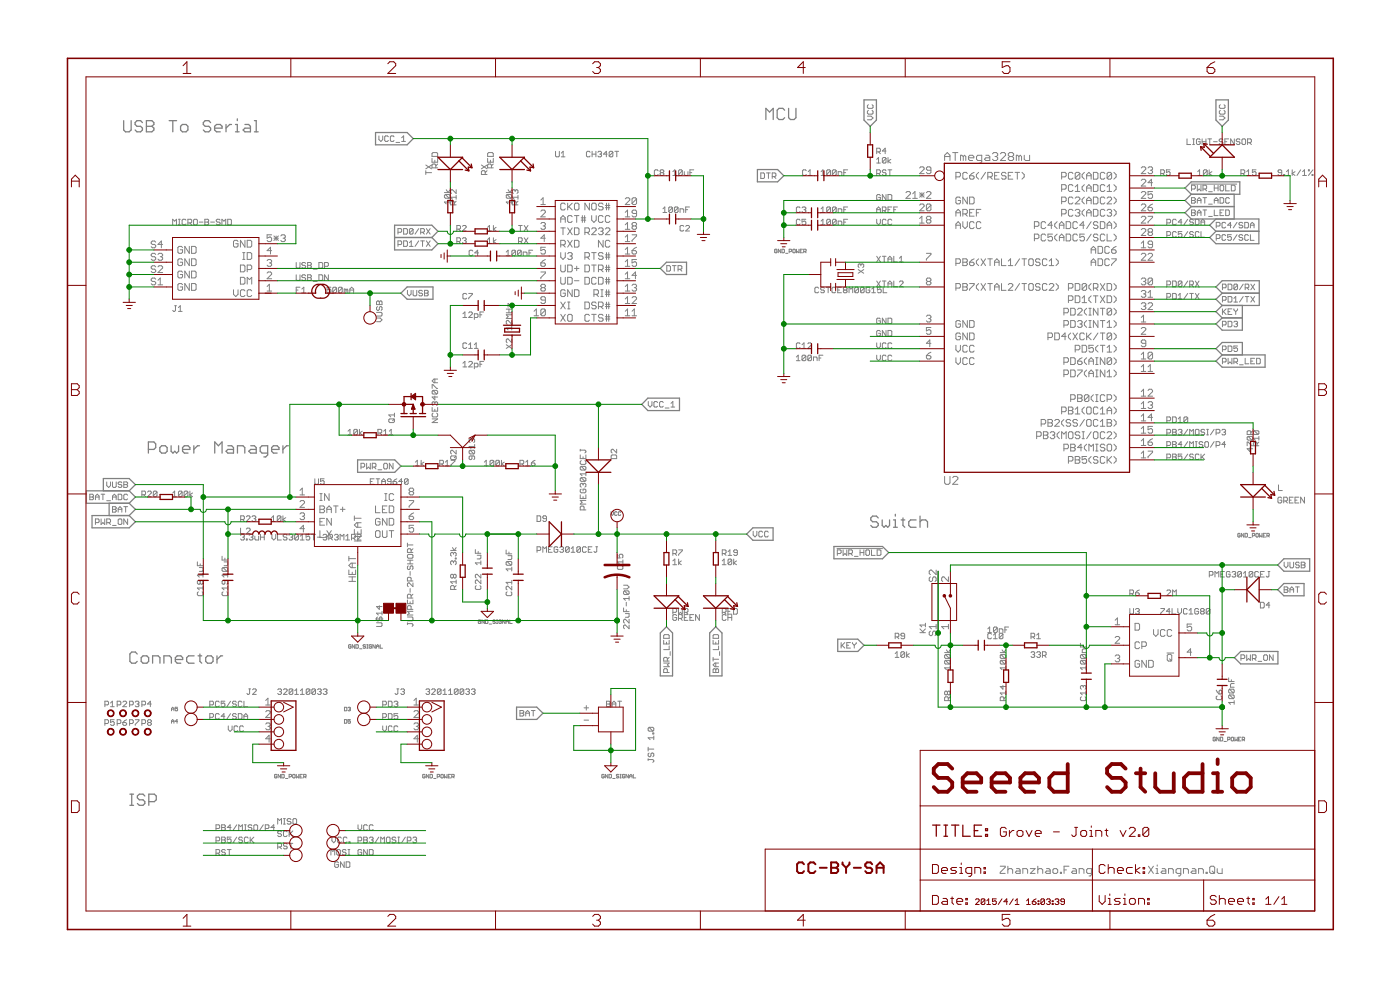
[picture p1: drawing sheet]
<svg xmlns="http://www.w3.org/2000/svg" width="210mm" height="148mm" viewBox="0 0 210 148" stroke-linecap="round" stroke-linejoin="round" font-family="sans-serif">
<g fill="none" stroke="#808080" stroke-width=".15">
<path d="M130 17.4h.6l.3 .3-.3 .2h-.6M130.2 16.5l-.2 .2v.3l.2 .1h.5l.2-.1v-.3l-.2-.2M130.2 15.7l-.2 .1v.3l.2 .1h.5l.2-.1v-.3l-.2-.1M182.8 17.4h.6l.3 .3-.3 .2h-.6M183 16.5l-.2 .2v.3l.2 .1h.5l.2-.1v-.3l-.2-.2M183 15.7l-.2 .1v.3l.2 .1h.5l.2-.1v-.3l-.2-.1M23.3 38.1l-.1-.1h-.4l-.1 .1v.2l.1 .2h.4l.1 .1v.2l-.1 .2h-.4l-.1-.2M23.3 40l-.1-.2h-.4l-.1 .2v.2l.1 .1h.4l.1 .2v.2l-.1 .1h-.4l-.1-.1M23.3 36.3l-.1-.2h-.4l-.1 .2v.1l.1 .2h.4l.1 .2v.2l-.1 .1h-.4l-.1-.1M23.7 38.1l.2-.1h.3l.2 .1v.2l-.2 .2M23.7 40l.2-.2h.3l.2 .2v.2l-.7 .6h.7M24 38.5h.2"/>
<path d="M24.2 38.5l.2 .1v.2l-.2 .2h-.3l-.2-.2M24.4 36.6h-.7l.5-.5v1M25.9 33.7v-.8l.3 .2 .3-.2v.8M26.8 33.7h.2M26.8 32.9h.2M26.9 32.9v.8M27.4 37.1l-.2-.2h-.4l-.1 .2v.7l.1 .2h.4l.2-.2v-.4h-.4M27.4 38.9l-.2-.1h-.4l-.1 .1v.7l.1 .2h.4l.2-.2v-.3h-.4M27.9 33l-.2-.1h-.2l-.2 .1v.5l.2 .2h.2l.2-.2M28.2 33.4h.4l.1-.1v-.3l-.1-.1h-.4v.8M28.4 36.9v1.1l-.7-1.1v1.1M28.4 38.8v1l-.7-1v1"/>
<path d="M28.4 33.4l.3 .3M28.7 36.9h.5l.2 .2v.7l-.2 .2h-.5zM28.7 38.8h.5l.2 .1v.7l-.2 .2h-.5zM29 33l.2-.1h.2l.2 .1v.5l-.2 .2h-.2l-.2-.2zM29.9 33.3h.5M30.7 32.9h.5l.1 .1-.1 .3 .1 .2-.1 .2h-.5zM30.7 33.3h.5M31.6 33.3h.6M33 33l-.1-.1h-.3l-.2 .1 .2 .3h.3l.1 .1-.1 .3h-.3l-.2-.2M33.3 33.7v-.8l.3 .2 .2-.2v.8M34.1 32.9h.5l.1 .1v.5l-.1 .2h-.5zM35.7 36.2l-.2-.2h-.3l-.2 .2v.7l.2 .1h.3l.2-.1v-.4h-.4"/>
<path d="M36 39.7h.6l.1 .2v.7l-.1 .1h-.6zM36.4 37.8h.3M36.4 38.9h.3M36.6 37.8v1.1M36.7 36v1l-.7-1v1M37.1 36h.5l.1 .2v.7l-.1 .1h-.5zM37.1 37.8h.5l.1 .2v.7l-.1 .2h-.5zM40 39.1l.2-.2h.4l.1 .2v.1l-.1 .2M40.4 39.4h.2M40.6 39.4l.1 .2v.1l-.1 .2h-.4l-.2-.2M40.7 37.5h-.7l.6-.5v1.1M40.7 35.2h-.7v.5l.4-.2h.2l.1 .2v.3l-.1 .2h-.4l-.2-.2"/>
<path d="M41.1 35.7h.6M41.1 35.3l.6 .7M41.4 35.3v.7M41.7 35.3l-.6 .7M42.1 35.3l.2-.1h.3l.2 .1v.2l-.2 .2M42.4 35.7h.2M42.6 35.7l.2 .2v.1l-.2 .2h-.3l-.2-.2M44.4 39.3v.7l.2 .2h.2l.2-.2v-.7M45.8 39.5l-.1-.2h-.3l-.1 .2 .1 .3h.3l.1 .1-.1 .3h-.3l-.1-.2M46.1 39.3h.4l.2 .2-.2 .3 .2 .2-.2 .2h-.4zM46.1 39.8h.4M47.8 39.3h.4l.2 .2v.5l-.2 .2h-.4z"/>
<path d="M48.7 39.9h.4l.1-.1v-.3l-.1-.2h-.4v.9M56.8 20.4v.5l.3 .3 .3-.3v-.5M58.2 20.5l-.1-.1h-.3l-.1 .1v.5l.1 .2h.3l.1-.2M59.1 20.5l-.2-.1h-.2l-.2 .1v.5l.2 .2h.2l.2-.2M59.4 21.3h.5M59.7 36.6h.4l.1-.1v-.3l-.1-.1h-.4v.8M59.7 34.8h.4l.1-.2v-.2l-.1-.2h-.4v.9M60.2 20.6l.3-.2v.8M60.2 21.2h.6M60.5 34.2h.4l.2 .2v.5l-.2 .2h-.4zM60.5 36.1h.4l.2 .1v.6l-.2 .1h-.4zM61.4 36.9h.5"/>
<path d="M61.4 36.4l.3-.3v.8M61.9 34.4l-.1-.2h-.3l-.1 .2v.5M61.9 34.4v.5l-.1 .2h-.3l-.1-.2M61.9 34.4l-.5 .5M62.8 36.1l-.6 .8M62.8 34.2l-.6 .9M63.1 36.1h.5M63.1 34.8h.4l.1-.2v-.2l-.1-.2h-.4v.9M63.4 36.1v.8M63.4 34.8l.2 .3M63.8 25.9h.9M63.8 25.6v.5"/>
<path d="M63.8 24.7l.9 .6M63.9 36.1l.6 .8M63.9 34.2l.6 .9M64.5 36.1l-.6 .8M64.5 34.2l-.6 .9M64.7 24.7l-.9 .6M64.8 23.7v.6h.8v-.6M64.9 22.9h.6l.1 .1v.4h-.8v-.4zM65.2 24v.3M65.3 25.1v-.4l-.1-.1h-.3l-.1 .1v.4h.8M65.6 24.6l-.3 .2M66.6 28.9h.9"/>
<path d="M66.8 29.1l-.2 .2v.2l.2 .2h.5M66.8 29.1h.5l.2 .2v.2l-.2 .2M66.8 29.1l.5 .6M66.9 28.4l.3 .5 .3-.5M67.5 30.3h-.9l.3 .2M67.5 30v.5M68.1 30.7v-.4l-.1-.2h-.3l-.1 .2v.4h.8M68.4 28.4v.6l-.6-.6-.2 .2v.3l.1 .1M68.4 29.3v.5M68.4 30.1l-.3 .3M68.4 29.5h-.8l.2 .3M68.5 34.3h.4l.1-.1v-.3l-.1-.1h-.4v.8"/>
<path d="M68.5 36.2h.4l.1-.2v-.2l-.1-.2h-.4v.9M68.8 34.3l.2 .3M68.8 36.2l.2 .3M69.3 33.9l.2-.1h.3l.1 .1v.2l-.6 .5h.6M69.3 35.8l.2-.2h.3l.1 .2-.1 .2M69.6 36h.2M69.8 36l.1 .2-.1 .3h-.3l-.2-.2M70.9 37.6l-.1-.1h-.3l-.2 .1v.6l.2 .1h.3l.1-.1M71.8 37.9h-.6l.4-.4v.8M72.2 24.7l.8 .6M72.7 26.1v-.4l-.1-.1h-.3l-.1 .1v.4h.8M73 25.6l-.3 .3"/>
<path d="M73 24.7l-.8 .6M73.1 34.1l.3-.3v.8M73.1 35.9l.3-.3v.9M73.1 34.6h.6M73.1 36.5h.6M73.1 23.7v.6h.9v-.6M73.3 22.9h.5l.2 .1v.4h-.9v-.4zM73.5 24v.3M73.7 25.1v-.4l-.2-.1h-.2l-.2 .1v.4h.9M74 24.6l-.3 .2M74 33.8v.8M74 35.6v.9"/>
<path d="M74.4 34.1l-.4 .2 .4 .3M74.4 35.9l-.4 .3 .4 .3M75.9 37.8l.3-.3v.8M75.9 38.3h.6M75.9 28.9h.8M76 29.1h.6l.1 .2v.2l-.1 .2M76 29.1l-.1 .2v.2l.1 .2h.6M76 29.1l.6 .6M76.2 28.4l.3 .5 .2-.5M76.7 30v.5M76.7 30.3h-.8l.3 .2M77.2 28.6l-.1-.2-.3 .2v.3l.2 .1"/>
<path d="M77.2 28.6l.2-.2 .3 .2v.3l-.2 .1M77.2 28.6v.1M77.3 37.6v.6l-.1 .1h-.3l-.1-.1M77.3 37.6l-.1-.1h-.3l-.1 .1v.6M77.3 37.6l-.5 .6M77.4 30.7v-.4l-.2-.2h-.2l-.2 .2v.4h.9M77.7 29.5h-.9l.3 .3M77.7 30.1l-.3 .3M77.7 29.3v.5M77.7 33.8h.6M77.7 36.2h.5l.1-.2v-.2l-.1-.2h-.5v.9M78 36.2l.3 .3"/>
<path d="M78 33.8v.8M78.1 37.6v.6l-.1 .1h-.3l-.1-.1M78.1 37.6l-.1-.1h-.3l-.1 .1v.6M78.1 37.6l-.5 .6M78.4 38.3v-.5h.5l.1 .1v.4M78.6 35.6l.6 .9M78.6 33.8l.6 .8M79.2 35.6l-.6 .9M79.2 33.8l-.6 .8M79.3 37.9h.3M79.9 37.5h-.6v.8M81.1 31.6l.2-.1h.3l.2 .1v.2l-.7 .7h.7"/>
<path d="M81.1 39.4h.5l.2 .2v.1l-.2 .2h-.3l-.2-.2zM81.1 30l.3-.4v1M81.1 30.6h.7M81.1 33.5l.2-.2h.3l.2 .2v.2l-.2 .1M81.4 33.8h.2M81.6 33.8l.2 .2v.2l-.2 .2h-.3l-.2-.2M81.8 37h-.7v.5l.3-.1h.2l.2 .1v.4l-.2 .2h-.3l-.2-.2M81.8 35.7h-.7l.5-.5v1M81.8 38.9l-.7 .5M83.3 22.7v.7l.1 .1h.3l.2-.1v-.7M84.1 39.7v.9l.1 .1h.4l.2-.1v-.9M84.1 33.3v-.7l.3-.3 .4 .3v.7"/>
<path d="M84.1 36.7h.5l.2-.2v-.3l-.2-.2h-.5v1M84.1 37.8v.7l.3 .4 .4-.4v-.7M84.1 32.8h.7M84.1 34.1h.7M84.2 23.5h.5M84.2 22.9l.2-.2v.8M84.4 34.1v1.1M84.4 36.7l.4 .3M84.8 30.6l-.2-.2h-.4l-.1 .2v.7l.1 .2h.4l.2-.2M85.1 38l.2-.2h.3l.2 .2v.2l-.2 .2M85.1 30.4v1.1M85.1 39.7h.5l.2 .2v.7l-.2 .1h-.5z"/>
<path d="M85.1 34.1l.7 1.1M85.1 36l.7 1M85.3 30.9l.5 .6M85.4 38.4h.2M85.6 38.4l.2 .1v.2l-.2 .2h-.3l-.2-.2M85.8 30.4l-.7 .7M85.8 32.5l-.2-.2h-.3l-.2 .2v.6l.2 .2h.3l.2-.2M85.8 34.1l-.7 1.1M85.8 36l-.7 1M86.1 34.1h.5l.2 .2v.7l-.2 .2h-.5zM86.1 36h.5l.2 .2v.7l-.2 .1h-.5zM86.1 32.3h.7"/>
<path d="M86.3 30.4h.3l.2 .2v.7l-.2 .2h-.3l-.2-.2v-.7zM86.5 32.3v1M86.5 39.9v.7M87.1 32.6h.7M87.1 33h.7M87.3 32.3v1M87.7 32.3v1M87.7 38.5h.5l.2-.1v-.4l-.2-.2h-.5v1.1M87.7 34.8h.5l.2-.2v-.3l-.2-.2h-.5v1.1M87.7 39.7h.5l.2 .2v.7l-.2 .1h-.5zM88 38.5l.4 .4M88 34.8l.4 .4"/>
<path d="M88.4 30.4v1.1l-.7-1.1v1.1M88.5 22.8l-.2-.1h-.2l-.2 .1v.6l.2 .1h.2l.2-.1M88.7 37.8h.7M88.7 34.3l.2-.2h.3l.2 .2v.2l-.7 .7h.7M88.7 39.7h.7M88.7 32.3v.7l.3 .3 .4-.3v-.7M88.8 22.7v.8M88.8 23.1h.5M88.9 30.4h.3l.2 .2v.7l-.2 .2h-.3l-.2-.2v-.7zM89 37.8v1.1M89 39.7v1M89.3 22.7v.8"/>
<path d="M89.6 22.8l.2-.1h.2l.2 .1-.2 .3M89.7 34.3l.2-.2h.4l.1 .2v.2l-.1 .1M89.9 23.1h.1M90 23.1l.2 .1-.2 .3h-.2l-.2-.1M90.1 34.6h.2M90.3 34.6l.1 .2v.2l-.1 .2h-.4l-.2-.2M90.4 38l-.1-.2h-.4l-.2 .2v.2l.2 .2h.4l.1 .1v.2l-.1 .2h-.4l-.2-.2M90.4 30.6l-.1-.2h-.4l-.2 .2v.2l.2 .1h.4l.1 .2v.2l-.1 .2h-.4l-.2-.2M90.4 32.5l-.1-.2h-.4l-.2 .2v.6l.2 .2h.4l.1-.2M90.4 36v1l-.7-1v1M90.8 34.3l.1-.2h.4l.1 .2v.2l-.6 .7h.6M90.8 38.5h.6"/>
<path d="M90.8 38.2h.6M90.8 30.8h.6M90.8 31.1h.6M90.9 30.4v1.1M90.9 37.8v1.1M90.9 39.7v1M91 23.1h-.5l.4-.4v.8M91.3 30.4v1.1M91.3 37.8v1.1M91.3 39.7v1M91.4 32.5l-.1-.2h-.4l-.1 .2v.6l.1 .2h.4l.1-.2M91.4 36.2l-.1-.2h-.4l-.1 .2v.7l.1 .1h.4l.1-.1"/>
<path d="M91.9 22.8l-.1-.1h-.3l-.2 .1v.6M91.9 22.8v.6l-.1 .1h-.3l-.2-.1M91.9 22.8l-.6 .6M92.2 22.7h.6M92.5 22.7v.8M93.7 29.8l.2-.2h.4l.1 .2v.2l-.7 .6h.7M93.7 39.2l.4-.3v1M93.7 32.5h.7M93.7 34.4h.7M93.7 38.1h.7M93.7 39.9h.7M93.7 31.8l.4-.3v1"/>
<path d="M93.7 33.7l.4-.4v1.1M93.7 35.5l.4-.3v1M93.7 37.4l.4-.4v1.1M93.7 36.2h.7M94.8 35.2h.6v.1l-.6 .7v.2M94.8 37.5h.5l.1 .2v.2l-.1 .2h-.4l-.1-.2zM94.9 33.8l-.1-.1v-.2l.1-.2h.4l.1 .2v.2l-.1 .1M94.9 33.8l-.1 .2v.2l.1 .2h.4l.1-.2v-.2l-.1-.2M94.9 33.8h.4M95.4 29.8l-.6 .7M95.4 29.8l-.1-.2h-.4l-.1 .2v.7M95.4 32h-.5l-.1-.2v-.2l.1-.1h.4l.1 .1v.7l-.1 .2h-.4l-.1-.2"/>
<path d="M95.4 38.9h-.6v.5l.3-.2h.2l.1 .2v.3l-.1 .2h-.4l-.1-.2M95.4 29.8v.7l-.1 .1h-.4l-.1-.1M95.4 37l-.6 .5M98.7 25.6l-.2-.2h-.2l-.2 .2v.5l.2 .2h.2l.2-.2M99.1 25.9l-.1-.2 .1-.3h.3l.1 .2-.1 .3M99.1 25.9l-.1 .1 .1 .3h.3l.1-.2-.1-.2M99.1 25.9h.3M99.4 31.3l.3-.3v.8M99.4 31.8h.6M100 39.8h.4l.1 .1v.6l-.1 .1h-.4zM100.8 31.1v.6l-.1 .1h-.3l-.1-.1M100.8 31.1l-.1-.1h-.3l-.1 .1v.6"/>
<path d="M100.8 31.1l-.5 .6M100.8 39.8h.6M100.9 25.7l.3-.3v.9M100.9 26.3h.6M101.1 39.8v.8M101.7 31.1v.6l-.2 .1h-.3l-.1-.1M101.7 31.1l-.2-.1h-.3l-.1 .1v.6M101.7 31.1l-.6 .6M102 31.8v-.5h.4l.1 .1v.4M102.3 25.6v.5l-.1 .2h-.3l-.2-.2M102.3 25.6l-.1-.2h-.3l-.2 .2v.5M102.3 25.6l-.6 .5"/>
<path d="M102.5 33.9l-.1-.1h-.3l-.1 .1v.6l.1 .1h.3l.1-.1M102.6 25.7v.4l.1 .2h.4v-.6M102.8 31.4h.3M102.8 33.9l.2-.1h.2l.2 .1v.2l-.6 .5h.6M103.4 31h-.6v.8M103.4 25.9h.3M104 25.4h-.6v.9M114.1 25.9h.4l.1 .2v.5l-.1 .1h-.4zM114.9 25.9h.6M115.2 25.9v.8M115.8 26.5h.4l.1-.2v-.2l-.1-.2h-.4v.8M116.1 26.5l.2 .2"/>
<path d="M116.5 37.4l-.1-.1-.3 .1 .1 .5 .3-.1v-.2h-.2M117.1 37.3v.6l-.4-.6v.6M117.2 37.3l.4 .1v.4l-.1 .1h-.3zM117.8 38h.3M118.3 37.7h.3l.1-.3-.4-.1v.6M119 37.3l.2 .1-.1 .5-.2-.1zM119.4 37.3v.6l.2-.2 .2 .2v-.6M120 33l-.2-.1h-.3l-.1 .1v.5l.1 .2h.3l.2-.2M120 31.1l-.2-.1h-.3l-.1 .1v.6l.1 .1h.3l.2-.1M120 37.6h.1M120.2 31.1l.2-.1h.3l.1 .1-.1 .3M120.3 37.3h-.3v.6h.3"/>
<path d="M120.5 37.7h.3l.1-.1-.1-.3h-.3v.6M120.5 31.4h.2M120.7 31.4l.1 .2-.1 .2h-.3l-.2-.1M120.7 37.7l.2 .2M120.8 32.9h-.6v.4l.3-.2 .3 .2v.2l-.1 .2h-.3l-.2-.2M120.9 25.6l-.1-.2h-.3l-.2 .2v.5l.2 .2h.3l.1-.2M121.2 26.3h.6M121.2 25.7l.3-.3v.9M123.1 31.8h.6M123.1 26.3h.6M123.1 33.1l.3-.2v.8M123.1 25.7l.3-.3v.9"/>
<path d="M123.1 31.3l.3-.3v.8M123.1 33.7h.6M124.5 33l-.1-.1h-.3l-.1 .1v.5M124.5 31.1v.6l-.1 .1h-.3l-.1-.1M124.5 31.1l-.1-.1h-.3l-.1 .1v.6M124.5 25.6v.5l-.1 .2h-.3l-.1-.2M124.5 25.6l-.1-.2h-.3l-.1 .2v.5M124.5 33v.5l-.1 .2h-.3l-.1-.2M124.5 33l-.5 .5M124.5 31.1l-.5 .6M124.5 25.6l-.5 .5M125.4 33l-.2-.1h-.3l-.1 .1v.5"/>
<path d="M125.4 31.1v.6l-.2 .1h-.3l-.1-.1M125.4 31.1l-.2-.1h-.3l-.1 .1v.6M125.4 25.6v.5l-.2 .2h-.3l-.1-.2M125.4 25.6l-.2-.2h-.3l-.1 .2v.5M125.4 33v.5l-.2 .2h-.3l-.1-.2M125.4 33l-.6 .5M125.4 31.1l-.6 .6M125.4 25.6l-.6 .5M125.7 31.8v-.5h.4l.1 .1v.4M125.7 26.3v-.6h.4l.1 .2v.4M125.7 33.7v-.6h.4l.1 .2v.4M126.5 33.3h.3"/>
<path d="M126.5 31.4h.3M126.5 25.9h.3M127.1 32.9h-.6v.8M127.1 31h-.6v.8M127.1 25.4h-.6v.9M129.1 39.7l.1-.2 .3 .2v.2l-.2 .2M129.1 39.7l-.2-.2-.2 .2v.2l.1 .2M129.1 39.7v.1M131.4 31.4h.6M131.4 26h.4l.2-.1v-.3l-.2-.2h-.4v.9M131.4 24.4h.6M131.4 23.9l.3-.3v.8"/>
<path d="M131.4 32.9v.5l.3 .3 .3-.3v-.5M131.4 22.8h.4l.2-.2v-.2l-.2-.2h-.4v.8M131.4 31.8v-.5l.3-.3 .3 .3v.5M131.4 38.4l.6 .8M131.7 22.8l.3 .2M131.7 26l.3 .3M132 29.3l-.2-.2h-.2l-.2 .2v.5l.2 .2h.2l.2-.2v-.2h-.3M132 38.4l-.6 .8M132.3 31.6h.4l.1-.2v-.3l-.1-.1h-.4v.8M132.3 38.4h.5M132.6 31.6l.2 .2M132.6 38.4v.8"/>
<path d="M132.8 33l-.1-.1h-.3l-.1 .1v.5l.1 .2h.3l.1-.2M132.8 25.6l-.1-.2h-.3l-.1 .2 .1 .3h.3l.1 .1-.1 .3h-.3l-.1-.2M132.8 23.7v.6l-.1 .1h-.3l-.1-.1M132.8 23.7l-.1-.1h-.3l-.1 .1v.6M132.8 29.1v.9l-.5-.9v.9M132.8 23.7l-.5 .6M132.8 22.6h-.5l.4-.4v.8M133.1 31.4h.3M133.1 25.4h.6M133.1 29.1h.5l.1 .2v.5l-.1 .2h-.5zM133.1 23.6v.8M133.1 39.2v-.5l.3-.3 .3 .3v.5"/>
<path d="M133.1 38.8h.6M133.4 25.4v.9M133.6 23.9l-.5 .3 .5 .2M133.7 33l-.1-.1h-.3l-.2 .1v.5l.2 .2h.3l.1-.2M133.7 31h-.6v.8h.6M134 31.4h.3M134 38.4v.8h.6M134.6 31h-.6v.8M134.9 39.2h.5M134.9 38.7l.2-.3v.8M135.8 28.9l.2-.2h.3l.2 .2v.1l-.7 .7h.7M136.8 29.7h.7"/>
<path d="M136.8 29l.4-.3v1M137.9 30.7l.1-.1h.4l.2 .1v.2l-.7 .7h.7M137.9 28.9l.7 .6M137.9 29.2h.7M137.9 32.7l.3-.3v1M137.9 25.2l.1-.2h.4l.2 .2v.1l-.7 .7h.7M137.9 33.4h.7M138.2 28.9v.6M138.6 28.9l-.7 .6M138.9 38h.7v.1l-.7 .7v.2M138.9 28.9l.2-.2h.3l.2 .2v.1l-.7 .7h.7M139.1 32.9l-.2-.2v-.1l.2-.2h.3l.2 .2v.1l-.2 .2"/>
<path d="M139.1 32.9l-.2 .2v.2l.2 .1h.3l.2-.1v-.2l-.2-.2M139.1 32.9h.3M139.6 30.7l-.7 .7M139.6 30.7l-.2-.1h-.3l-.2 .1v.7M139.6 25.5h-.5l-.2-.2v-.1l.2-.2h.3l.2 .2v.6l-.2 .2h-.3l-.2-.2M139.6 30.7v.7l-.2 .2h-.3l-.2-.2M141.6 24v-.7l.4-.4 .4 .4v.7M141.6 23.5h.8M142.8 22.9h.8M143.2 22.9v1.1M143.3 26.5h.5l.2-.2v-.3l-.2-.2h-.5v1M143.3 32.4v-.7l.4-.3 .3 .3v.7"/>
<path d="M143.3 34.2v-.6l.4-.4 .3 .4v.6M143.3 39.5h.5l.2-.2v-.4l-.2-.1h-.5v1M143.3 31.9h.7M143.3 33.7h.7M144 29.7l-.2-.2h-.3l-.2 .2v.7l.2 .1h.3l.2-.1v-.4h-.3M144.4 38.8h.5l.1 .1v.2l-.1 .2 .1 .2v.1l-.1 .2h-.5zM144.4 39.3h.5M144.4 32h.5l.1-.1v-.4l-.1-.1h-.5v1M144.4 33.2v.7l.3 .3 .3-.3v-.7M144.4 23.5l-.2-.2h-.2v.7M144.4 23.5v.5M144.4 23.5l.2-.2 .2 .2v.5"/>
<path d="M144.7 32l.3 .4M145 26l-.1-.2h-.4l-.1 .2v.7l.1 .1h.4l.1-.1M145 29.5v1l-.6-1v1M145.2 23.6h.8v-.1l-.2-.2h-.4l-.2 .2v.4l.2 .1h.4M145.4 26.3h.5l.1 .2v.2l-.1 .1h-.4l-.1-.1zM145.4 39.3h.5l.1 .2v.1l-.1 .2h-.4l-.1-.2zM145.4 29.5h.5l.1 .2v.7l-.1 .1h-.5zM145.4 31.9h.3M146 33.4l-.1-.2h-.4l-.1 .2v.7l.1 .1h.4l.1-.1M146 31.4h-.6v1h.6M146 38.8l-.6 .5M146 25.8l-.6 .5"/>
<path d="M146.4 31.9h.3M146.7 25.8l-.3 .4v.3l.3 .3M146.7 38.8l-.3 .3v.4l.3 .3M147.1 31.4h-.7v1M147.1 33.4l-.2-.2h-.3l-.2 .2v.7l.2 .1h.3l.2-.1M147.1 38.8l.7 1M147.2 24h-.6l-.2-.1v-.4l.2-.2h.6v.9l-.2 .2h-.2M147.8 38.8l-.7 1M147.8 25.8l-.7 1M147.8 23.3h.4l.2 .2v.5h-.6l-.2-.1 .2-.3h.6M148.1 38.8h.7M148.1 26.5h.5l.2-.2v-.3l-.2-.2h-.5v1"/>
<path d="M148.4 38.8v1M148.4 26.5l.4 .3M148.8 23.1l.2-.2h.4l.2 .2v.2l-.2 .2M149.1 39.3h.7M149.1 39.8v-.7l.4-.3 .3 .3v.7M149.1 26.3h.4M149.2 23.5h.2M149.4 23.5l.2 .1v.3l-.2 .1h-.4l-.2-.1M149.8 25.8h-.7v1h.7M150 23.1l.2-.2h.4l.2 .2v.2l-.8 .7h.8M150.2 38.8v1h.6M150.8 26l-.1-.2h-.4l-.1 .2v.2l.1 .1h.4l.1 .2v.2l-.1 .1h-.4l-.1-.1"/>
<path d="M151.2 39.8h.6M151.2 39.1l.3-.3v1M151.2 26.3h.3M151.4 23.5h.4M151.4 23.5l-.2-.2v-.2l.2-.2h.4l.2 .2v.2l-.2 .2M151.4 23.5l-.2 .1v.3l.2 .1h.4l.2-.1v-.3l-.2-.1M151.8 25.8h-.6v1h.6M152.2 25.8h.7M152.5 25.8v1M152.8 23.5l-.2-.2h-.2v.7M152.8 23.5v.5M152.8 23.5l.2-.2 .2 .2v.5"/>
<path d="M152.9 38.8l-.7 1M153.2 25.8l.4 .4v.3l-.4 .3M153.2 38.8h.7M153.6 23.3v.6l.2 .1h.6v-.7M153.6 38.8v1M154.2 38.9l.2-.1h.3l.2 .1v.7l-.2 .2h-.3l-.2-.2zM155.1 33.9h.5l.2-.2v-.3l-.2-.2h-.5v1M155.1 35.8h.5l.2-.2v-.4l-.2-.1h-.5v1M155.9 38.9l-.1-.1h-.4l-.1 .1v.2l.1 .2h.4l.1 .2v.1l-.1 .2h-.4l-.1-.2M156.8 35.2l-.2-.1h-.3l-.2 .1v.7l.2 .2h.3l.2-.2M156.8 33.4l-.2-.2h-.3l-.2 .2v.7l.2 .1h.3l.2-.1M157 38.9l-.2-.1h-.3l-.2 .1v.7l.2 .2h.3l.2-.2"/>
<path d="M157.3 39.8h.7M157.3 39.1l.3-.3v1M157.8 35.1h-.7v.5l.4-.2h.1l.2 .2v.3l-.2 .2h-.3l-.2-.2M157.8 33.7h-.7l.5-.5v1M158.3 38.8l.4 .3v.4l-.4 .3M158.5 33.2l-.4 .4v.3l.4 .3M158.5 35.1l-.4 .3v.4l.4 .3M158.8 34.2v-.6l.4-.4 .3 .4v.6M158.8 36.1v-.7l.4-.3 .3 .3v.7M158.8 33.7h.7M158.8 35.6h.7M159.2 30.2h.5l.2-.2v-.3l-.2-.2h-.5v1"/>
<path d="M159.2 32h.5l.2-.1v-.4l-.2-.1h-.5v1M159.2 26.5h.5l.2-.2v-.3l-.2-.2h-.5v1M159.2 28.3h.5l.2-.1v-.4l-.2-.1h-.5v1M159.9 35.1h.5l.1 .1v.7l-.1 .2h-.5zM159.9 33.2h.5l.1 .2v.7l-.1 .1h-.5zM160.9 31.5l-.2-.1h-.3l-.2 .1v.7l.2 .2h.3l.2-.2M160.9 26l-.2-.2h-.3l-.2 .2v.7l.2 .1h.3l.2-.1M160.9 27.8l-.2-.1h-.3l-.2 .1v.7l.2 .2h.3l.2-.2M160.9 29.7l-.2-.2h-.3l-.2 .2v.7l.2 .1h.3l.2-.1M161.2 31.5l.2-.1h.3l.2 .1v.2l-.2 .2M161.2 29.7l.2-.2h.3l.2 .2v.2l-.7 .6h.7M161.2 28l.4-.3v1"/>
<path d="M161.2 28.7h.7M161.5 35.2l-.1-.1h-.4l-.1 .1v.7l.1 .2h.4l.1-.2M161.5 33.4l-.1-.2h-.4l-.1 .2v.7l.1 .1h.4l.1-.1M161.6 31.9h.1M161.7 31.9l.2 .1v.2l-.2 .2h-.3l-.2-.2M161.9 26l-.2-.2h-.3l-.2 .2v.7M161.9 26v.7l-.2 .1h-.3l-.2-.1M161.9 26l-.7 .7M162.6 35.1h-.7v.5l.3-.2h.2l.2 .2v.3l-.2 .2h-.3l-.2-.2M162.6 33.7h-.7l.5-.5v1M162.6 25.8l-.4 .4v.3l.4 .3M162.6 27.7l-.4 .3v.3l.4 .4"/>
<path d="M162.6 29.5l-.4 .4v.3l.4 .3M162.6 31.4l-.4 .3v.3l.4 .4M162.9 26.8v-.6l.4-.4 .3 .4v.6M162.9 28.7v-.7l.4-.3 .3 .3v.7M162.9 30.5v-.6l.4-.4 .3 .4v.6M162.9 32.4v-.7l.4-.3 .3 .3v.7M162.9 30h.7M162.9 31.9h.7M162.9 28.2h.7M162.9 26.3h.7M163.6 39.3h.7M163.6 37.4h.7"/>
<path d="M163.6 38v-.7l.3-.4 .4 .4v.7M163.6 39.8v-.7l.3-.3 .4 .3v.7M163.6 35.1l-.7 1M163.6 33.2l-.7 1M163.9 25.8h.5l.2 .2v.7l-.2 .1h-.5zM163.9 27.7h.5l.2 .1v.7l-.2 .2h-.5zM163.9 29.5h.5l.2 .2v.7l-.2 .1h-.5zM163.9 31.4h.5l.2 .1v.7l-.2 .2h-.5zM164.6 35.2l-.2-.1h-.3l-.2 .1v.2l.2 .2h.3l.2 .2v.1l-.2 .2h-.3l-.2-.2M164.6 33.4l-.2-.2h-.3l-.2 .4 .2 .1h.3l.2 .2v.2l-.2 .1h-.3l-.2-.1M164.6 36.9h.5l.2 .2v.7l-.2 .2h-.5zM164.6 38.8h.5l.2 .1v.7l-.2 .2h-.5z"/>
<path d="M165 33.2h.5l.2 .2v.7l-.2 .1h-.5zM165.7 27.8l-.2-.1h-.4l-.1 .1v.7l.1 .2h.4l.2-.2M165.7 35.2l-.2-.1h-.4l-.1 .1v.7l.1 .2h.4l.2-.2M165.7 26l-.2-.2h-.4l-.1 .2v.7l.1 .1h.4l.2-.1M165.7 29.7l-.2-.2h-.4l-.1 .2v.7l.1 .1h.4l.2-.1M165.7 31.5l-.2-.1h-.4l-.1 .1v.7l.1 .2h.4l.2-.2M166 35.1v1h.7M166 34.2v-.6l.3-.4 .4 .4v.6M166 29.7l.2-.2h.3l.2 .2v.2l-.7 .6h.7M166 31.5l.2-.1h.3l.2 .1v.2l-.2 .2M166 33.7h.7M166 28l.3-.3v1"/>
<path d="M166 28.7h.7M166.3 37.1l-.1-.2h-.4l-.1 .2v.7l.1 .2h.4l.1-.2M166.3 38.9l-.1-.1h-.4l-.1 .1v.7l.1 .2h.4l.1-.2M166.3 31.9h.2M166.5 31.9l.2 .1v.2l-.2 .2h-.3l-.2-.2M166.7 38.8h.6v.1l-.6 .7v.2M166.7 37.4h.5l.1 .4-.1 .2h-.4l-.1-.2zM166.7 26l-.2-.2h-.3l-.2 .2v.7M166.7 26v.7l-.2 .1h-.3l-.2-.1M166.7 26l-.7 .7M167 25.8l.3 .4v.3l-.3 .3M167 27.7l.3 .3v.3l-.3 .4"/>
<path d="M167 29.5l.3 .4v.3l-.3 .3M167 31.4l.3 .3v.3l-.3 .4M167 33.2l.3 .4v.3l-.3 .3M167 35.1l.3 .3v.4l-.3 .3M167.3 36.9l-.6 .5M171.1 38.1l.2-.1h.3l.2 .1v.2l-.7 .7h.7M171.1 37.1h.7M171.1 36.4l.3-.3v1M171.1 27l.2-.1h.3l.2 .1v.2l-.7 .7h.7M171.1 28.9l.2-.2h.3l.2 .2v.1l-.7 .7h.7M171.1 30.7l.2-.1h.3l.2 .1v.2l-.7 .7h.7M171.1 25.2l.2-.2h.3l.2 .2v.1l-.7 .7h.7"/>
<path d="M171.1 34.4l.2-.2h.3l.2 .2v.2l-.7 .7h.7M171.1 32.6l.2-.2h.3l.2 .2v.1l-.7 .7h.7M172.1 38.1l.2-.1h.3l.2 .1v.2l-.7 .7h.7M172.1 25.2l.2-.2h.3l.2 .2v.1l-.2 .2M172.1 31.1h.5l.2 .1v.2l-.2 .2h-.3l-.2-.2zM172.1 32.4h.7v.2l-.7 .7v.1M172.3 34.8l-.2-.2v-.2l.2-.2h.3l.2 .2v.2l-.2 .2M172.3 34.8l-.2 .1v.2l.2 .2h.3l.2-.2v-.2l-.2-.1M172.3 34.8h.3M172.5 25.5h.1M172.6 25.5l.2 .2v.1l-.2 .2h-.3l-.2-.2M172.8 36.6h-.5l-.2-.2v-.1l.2-.2h.3l.2 .2v.7l-.2 .1h-.3l-.2-.1"/>
<path d="M172.8 28.7h-.7v.5l.4-.2h.1l.2 .2v.3l-.2 .2h-.3l-.2-.2M172.8 27.4h-.7l.5-.5v1M172.8 30.6l-.7 .5M174 26h.4l.2-.1v-.3l-.2-.2h-.4v.9M174.3 26l.3 .3M174.9 33.4h.5l.1-.1v-.3l-.1-.1h-.5v.8M174.9 35.3h.5l.1-.2v-.3l-.1-.1h-.5v.8M175.4 25.4h-.5v.5l.3-.2 .2 .2v.2l-.1 .2h-.3l-.1-.2M176.4 33l-.2-.1h-.3l-.1 .1v.5l.1 .2h.3l.2-.2M176.4 34.8l-.2-.1h-.3l-.1 .1v.6l.1 .1h.3l.2-.1M177.2 33.3h-.5l.4-.4v.8M177.2 34.7h-.5v.4l.2-.1 .3 .1v.3l-.1 .1h-.3l-.1-.1"/>
<path d="M178 20.8v.9h.5M178.1 34.7l-.6 .8M178.1 32.9l-.6 .8M178.6 27.6h6.8M178.6 28.3h.5l.1-.1v-.3l-.1-.2h-.5v.9M178.6 29.6h.5l.1 .2-.1 .2 .1 .3-.1 .1h-.5zM178.6 31.5h.5l.1 .1-.1 .3 .1 .3-.1 .1h-.5zM178.6 30h.5M178.6 31.9h.5M178.8 21.7h.3M178.8 20.8h.3M178.9 33l-.1-.1h-.3l-.1 .2 .1 .2h.3l.1 .2-.1 .2h-.3l-.1-.2"/>
<path d="M178.9 34.8l-.1-.1h-.3l-.1 .3 .1 .1h.3l.1 .3-.1 .1h-.3l-.1-.1M179 20.8v.9M179.2 32.9h.4l.2 .1v.5l-.2 .2h-.4zM179.5 30.4v-.5l.3-.3 .3 .3v.5M179.5 30h.6M179.5 31.9h.6M179.5 27.7v.9l.3-.3 .3 .3v-.9M179.5 32.3v-.6l.3-.2 .3 .2v.6M179.6 26.3h.5M179.6 25.7l.3-.3v.9M179.8 34.8l-.2-.1h-.3l-.1 .1v.6l.1 .1h.3l.2-.1M179.9 21l-.1-.2h-.3l-.1 .2v.5l.1 .2h.3l.1-.2v-.3h-.2"/>
<path d="M180.1 33.3h.5M180.1 34.7v.8h.5M180.1 33.7v-.6l.2-.2 .3 .2v.6M180.2 21.2h.6M180.2 20.8v.9M180.4 31.5h.5M180.4 28.3h.4l.1-.1v-.3l-.1-.2h-.4v.9M180.4 29.6h.5M180.6 29.6v.8M180.6 31.5v.8M180.6 28.3l.3 .3M180.8 20.8v.9"/>
<path d="M181 25.6l-.2-.2h-.2l-.2 .2v.5M181 25.6v.5l-.2 .2h-.2l-.2-.2M181 25.6l-.6 .5M181.1 20.8h.6M181.2 28.7h.6M181.2 32.4h.6M181.2 30.6h.6M181.3 25.4v.9M181.4 20.8v.9M181.7 25.7l-.4 .3 .4 .3M181.9 21.2h.6M182.1 31.5v.8h.5"/>
<path d="M182.1 30h.5M182.1 28.2h.5M182.1 27.7v.9M182.1 30.4v-.5l.3-.3 .2 .3v.5M182.4 33.9h.4l.1-.2v-.3l-.1-.1h-.4v.8M182.4 35.7h.4l.1-.1v-.3l-.1-.1h-.4v.8M182.6 27.7v.9M182.9 29.6h.4l.2 .2v.5l-.2 .1h-.4zM182.9 31.9h.3M183 27.7h.3l.2 .2v.5l-.2 .2h-.3l-.1-.2v-.5zM183.3 21l-.1-.2h-.3l-.1 .2 .1 .2h.3l.1 .2-.1 .3h-.3l-.1-.2M183.5 31.5h-.6v.8h.6"/>
<path d="M183.6 21.2h.3M183.8 31.5h.4l.1 .1v.6l-.1 .1h-.4zM183.8 33.4l-.2-.1h-.3l-.1 .1v.6l.1 .1h.3l.2-.1M183.8 35.3l-.2-.1h-.3l-.1 .1v.6l.1 .1h.3l.2-.1M183.8 27.7v.9h.5M184.2 20.8h-.6v.9h.6M184.3 29.8l-.1-.2h-.3l-.1 .2v.5l.1 .1h.3l.1-.1M184.6 35.2h-.5v.4l.4-.2 .1 .2v.3l-.1 .1h-.3l-.1-.1M184.6 27.7h.4l.2 .2v.5l-.2 .2h-.4zM184.6 33.7h-.5l.4-.4v.8M185.1 20.8v.9l-.6-.9v.9M185.5 35.2l-.6 .8"/>
<path d="M185.5 33.3l-.6 .8M185.9 21l-.1-.2h-.3l-.1 .2 .1 .2h.3l.1 .2-.1 .3h-.3l-.1-.2M186.1 26h.4l.1-.1v-.3l-.1-.2h-.4v.9M186.2 21l.2-.2h.2l.2 .2v.5l-.2 .2h-.2l-.2-.2zM186.3 33.4l-.1-.1h-.3l-.1 .1 .1 .3h.3l.1 .2-.1 .2h-.3l-.1-.1M186.3 35.3l-.1-.1h-.3l-.1 .1 .1 .3h.3l.1 .1-.1 .3h-.3l-.1-.1M186.3 26l.3 .3M186.6 33.3h.4l.2 .1v.6l-.2 .1h-.4zM186.9 26.3h.6M186.9 25.7l.3-.3v.9M187 21.4h.5l.1-.2v-.2l-.1-.2h-.5v.9M187.2 35.3l-.2-.1h-.2l-.2 .1v.6l.2 .1h.2l.2-.1"/>
<path d="M187.3 21.4l.3 .3M187.5 35.2v.8h.5M187.5 33.7h.5M187.5 34.1v-.5l.2-.3 .3 .3v.5M188.3 25.4h-.5v.5l.2-.2 .3 .2v.2l-.1 .2h-.3l-.1-.2M192.2 25.9h-.5l-.1-.2 .1-.3h.3l.2 .2v.5l-.2 .2h-.3l-.1-.2M192.5 26.1h.1v.2h-.1zM192.9 26.3h.5M192.9 25.7l.3-.3v.9M193.7 25.4v.9M194.2 25.7l-.5 .3 .5 .3M195 25.4l-.5 .9"/>
<path d="M195.3 26.3h.6M195.3 25.7l.3-.3v.9M196.2 25.4h.1v.2h-.1zM196.7 26.1h.1v.2h-.1zM196.8 25.4l-.6 .9M23.3 41.8l-.1-.1h-.4l-.1 .1v.2l.1 .2h.4l.1 .1v.2l-.1 .2h-.4l-.1-.2M23.7 42.7h.7M23.7 42l.3-.3v1M26.2 45.8h.3M26.3 45.8v.7l-.1 .2-.3-.2M26.8 46.7h.5M26.8 46.1l.2-.3v.9"/>
<path d="M27.4 42.7l-.2-.2h-.4l-.1 .2v.6l.1 .2h.4l.2-.2v-.3h-.4M27.4 40.8l-.2-.2h-.4l-.1 .2v.7l.1 .1h.4l.2-.1v-.4h-.4M28.4 40.6v1l-.7-1v1M28.4 42.5v1l-.7-1v1M28.7 42.5h.5l.2 .2v.6l-.2 .2h-.5zM28.7 40.6h.5l.2 .2v.7l-.2 .1h-.5zM35 43.4v.7l.3 .3 .4-.3v-.7M36 41.6h.6l.1 .1v.7l-.1 .2h-.6zM36.7 43.6l-.1-.2h-.4l-.2 .2v.7l.2 .1h.4l.1-.1M37.1 42.6v-1l.3 .3 .3-.3v1M37.1 40.4h.5l.1-.2v-.3l-.1-.2h-.5v1M37.7 43.6l-.1-.2h-.4l-.1 .2v.7l.1 .1h.4l.1-.1"/>
<path d="M40 40.9l.2-.2h.4l.1 .2v.2l-.7 .7h.7M40 43.6h.7M40 42.9l.4-.3v1M44.4 41.2v.7l.2 .1h.2l.2-.1v-.7M44.4 43.5h.3M45 43h-.6v.9M45.3 43.3l.3-.3v.9M45.3 43.9h.5M45.8 41.3l-.1-.1h-.3l-.1 .3 .1 .1h.3l.1 .3-.1 .1h-.3l-.1-.1M46.1 41.2h.4l.2 .1-.2 .3 .2 .3-.2 .1h-.4zM46.1 41.6h.4M47 42.2h.5"/>
<path d="M47 40.3h.5M47.8 41.2h.4l.2 .1v.6l-.2 .1h-.4zM49.2 41.2v.8l-.5-.8v.8M49.6 43h-.6v.5l.5-.2 .1 .2v.2l-.1 .2h-.3l-.2-.2M50.5 43.2l-.2-.2h-.3l-.1 .2v.5M50.5 43.2v.5l-.2 .2h-.3l-.1-.2M50.5 43.2l-.6 .5M51.3 43.2l-.1-.2h-.3l-.2 .2v.5M51.3 43.2v.5l-.1 .2h-.3l-.2-.2M51.3 43.2l-.6 .5M51.9 43.5l-.3-.2v.6M51.9 43.5v.4"/>
<path d="M51.9 43.5l.1-.2 .2 .2v.4M52.5 43.9v-.6l.2-.3 .3 .3v.6M52.5 43.5h.5M56.5 45.2l.1-.1 .3 .1 .2-.1 .2 .1v.4h-.8zM56.5 47.6h.5l.3 .3-.3 .3h-.5M56.5 46.8h.6l.2 .1v.3l-.2 .1h-.6M56.6 45.9l-.1 .2v.3l.2 .1 .2-.1v-.3l.2-.2 .2 .2v.3l-.2 .1M56.9 45.2v.4M61.1 43.5v.5l.3 .3 .2-.3v-.5M61.9 43.5v.7l.2 .1h.3l.1-.1v-.7M63.4 43.6l-.2-.1h-.3l-.1 .1 .1 .3h.3l.2 .1-.2 .3h-.3l-.1-.1M63.6 43.9h.5"/>
<path d="M63.6 43.5h.5l.1 .1-.1 .3 .1 .3-.1 .1h-.5zM64.8 58.2v-.6h.1l.6 .6h.1M64.9 58.5h.6l.1 .1v.3l-.1 .1M64.9 58.5l-.1 .1v.3l.1 .1h.6M64.9 58.5l.6 .5M65.2 56.8v.5M65.2 59.3v.6l-.4-.4h.8M65.6 56.8h-.5l-.3 .3 .3 .2h.5M69.4 47l.3-.3v.9M69.4 54.4l.3-.3v.9M69.4 47.6h.6M69.4 55h.6"/>
<path d="M70 44.1l-.2-.1h-.2l-.2 .1v.6l.2 .1h.2l.2-.1M70 51.5l-.2-.1h-.2l-.2 .1v.5l.2 .2h.2l.2-.2M70.3 46.9l.1-.2h.3l.1 .2v.1l-.5 .6h.5M70.3 44h.5l-.5 .8M70.3 54.3l.1-.2h.3l.1 .2v.1l-.5 .6h.5M70.3 52.2h.5M70.3 51.6l.2-.2v.8M71.1 47.6h.4l.2-.2v-.2l-.2-.2h-.4v.9M71.1 55h.4l.2-.2v-.2l-.2-.2h-.4v.8M71.1 52.2h.6M71.1 51.6l.3-.2v.8M72 47.2h.2"/>
<path d="M72 54.6h.2M72.5 46.7h-.5v.9M72.5 54.1h-.5v.9M75.9 46.9h.8M75.9 46.3h.8M75.9 51.6l.8 .6M76.3 46.3v.6M76.7 49.1h-.8l.3 .3M76.7 45.5v.5l-.5-.5v.5M76.7 48v.6l-.5-.6-.3 .2v.2l.1 .2M76.7 48.9v.5M76.7 50.8v.6l-.5-.6-.3 .1v.3l.1 .2"/>
<path d="M76.7 47.2h-.8l.3 .2-.3 .3h.8M76.7 51.6l-.8 .6M80.1 46.6l.3-.3v1M80.1 47.3h.7M81.1 40.7h.7v.2l-.7 .7v.2M81.3 43.1l-.2 .2v.1l.2 .2h.3l.2-.2v-.1l-.2-.2M81.3 43.1l-.2-.2v-.1l.2-.2h.3l.2 .2v.1l-.2 .2M81.3 43.1h.3M81.8 45h-.5l-.2-.2v-.2l.2-.2h.3l.2 .2v.7l-.2 .2h-.3l-.2-.2M81.8 46.5l-.2-.2h-.3l-.2 .2v.6M81.8 46.5v.6l-.2 .2h-.3l-.2-.2M81.8 46.5l-.7 .6"/>
<path d="M84.1 41.6v.8l.1 .2h.4l.2-.2v-.8M84.1 45.3l.7 1M84.1 47.1l.7 1M84.8 43.6l-.2-.2h-.4l-.1 .2v.7l.1 .1h.4l.2-.1v-.4h-.4M84.8 45.3l-.7 1M84.8 47.1l-.7 1M85.1 47.3l.2-.2h.3l.2 .2v.7l-.2 .1h-.3l-.2-.1zM85.1 41.6h.5l.2 .1v.7l-.2 .2h-.5zM85.1 46.3h.3M85.1 45.3h.3M85.3 45.3v1M85.8 43.4v1l-.7-1v1"/>
<path d="M86.1 43.4h.5l.2 .2v.7l-.2 .1h-.5zM86.1 40.2h.7M86.1 42.1h.7M87.7 41.6h.5l.2 .1v.7l-.2 .2h-.5zM87.7 45.3h.5l.2 .1v.7l-.2 .2h-.5zM88.4 47.3l-.2-.2h-.3l-.2 .2v.7l.2 .1h.3l.2-.1M88.7 47.1h.7M89 44.1h.6l.1-.2v-.3l-.1-.2h-.6v1M89 47.1v1M89.4 41.7l-.2-.1h-.3l-.2 .1v.7l.2 .2h.3l.2-.2M89.4 45.4l-.2-.1h-.3l-.2 .1v.2l.2 .2h.3l.2 .1v.2l-.2 .2h-.3l-.2-.2M89.4 44.1l.3 .3"/>
<path d="M89.7 41.6h.6l.1 .1v.7l-.1 .2h-.6zM89.7 40.4h.6l.1-.2v-.3l-.1-.2h-.6v1M89.7 45.9h.6l.1-.1v-.4l-.1-.1h-.6v1M90.1 45.9l.3 .4M90.1 40.4l.3 .3M90.1 43.4h.3M90.1 44.4h.3M90.3 43.4v1M90.4 47.3l-.1-.2h-.4l-.2 .2v.2l.2 .1h.4l.1 .2v.2l-.1 .1h-.4l-.2-.1M90.8 47.5h.6M90.8 47.8h.6M90.8 45.9h.6"/>
<path d="M90.8 45.6h.6M90.8 44.1h.6M90.8 43.8h.6M90.8 41.9h.6M90.8 42.2h.6M90.8 40.4h.6M90.8 40h.6M90.9 41.6v1M90.9 43.4v1M90.9 45.3v1M90.9 47.1v1M91.3 41.6v1"/>
<path d="M91.3 43.4v1M91.3 45.3v1M91.3 47.1v1M93.7 43.6h.7M93.7 45.5h.7M93.7 47.3h.7M93.7 46.6l.4-.3v1M93.7 41.1l.4-.4v1.1M93.7 42.9l.4-.3v1M93.7 44.8l.4-.4v1.1M93.7 41.8h.7M94.8 42.8l.1-.2h.4l.1 .2v.1l-.1 .2"/>
<path d="M94.8 44.6l.1-.2h.4l.1 .2v.2l-.6 .7h.6M94.8 47.3h.6M94.8 46.6l.3-.3v1M95.1 43.1h.2M95.3 43.1l.1 .2v.1l-.1 .2h-.4l-.1-.2M95.4 41.3h-.6l.5-.6v1.1M101.7 40.3h.4l.1-.1v-.3l-.1-.1h-.4v.8M101.9 40.3l.3 .3M119.4 53.5l.3-.3v.8M119.4 54h.6M120 51.5l-.2-.1h-.3l-.1 .1v.5l.1 .2h.3l.2-.2M120.2 52.2h.6"/>
<path d="M120.2 51.6l.3-.2v.8M120.8 53.4l-.1-.2h-.3l-.2 .2v.5M120.8 53.4v.5l-.1 .1h-.3l-.2-.1M120.8 53.4l-.6 .5M121.1 51.5l.1-.1h.3l.2 .1v.1l-.6 .6h.6M121.7 53.4v.5l-.2 .1h-.3l-.1-.1M121.7 53.4l-.2-.2h-.3l-.1 .2v.5M121.7 53.4l-.6 .5M122 54v-.5h.4l.1 .1v.4M122.7 43.2l-.1-.2h-.3l-.1 .2v.5l.1 .2h.3l.1-.2M122.8 53.6h.3M123.4 53.2h-.6v.8"/>
<path d="M123.6 43.2l-.2-.2h-.2l-.2 .3 .2 .2h.2l.2 .2-.2 .2h-.2l-.2-.2M123.9 43h.5M124.2 43v.9M125.3 43.2l-.1-.2h-.3l-.2 .2v.5l.2 .2h.3l.1-.2M125.6 43.5h.3M126.2 43h-.6v.9h.6M126.6 43.5l-.2-.2 .2-.3h.3l.1 .2-.1 .3M126.6 43.5h.3M126.6 43.5l-.2 .1 .2 .3h.3l.1-.2-.1-.2M127.3 43.9v-.9l.3 .3 .2-.3v.9M128.7 40.4l.8 .5M128.7 43.2l-.1-.2h-.3l-.2 .2v.5"/>
<path d="M128.7 43.2v.5l-.1 .2h-.3l-.2-.2M128.7 43.2l-.6 .5M129.5 40.4l-.8 .5M129.6 43.2l-.2-.2h-.3l-.1 .2v.5M129.6 43.2v.5l-.2 .2h-.3l-.1-.2M129.6 43.2l-.6 .5M130.4 43.2l-.1-.2h-.3l-.1 .2v.5l.1 .2h.3l.1-.2v-.2h-.3M130.7 43.9h.6M130.7 43.3l.3-.3v.9M131.4 51.4v.5l.3 .3 .3-.3v-.5M131.4 53.2v.6l.3 .2 .3-.2v-.6M131.4 42.1l.6 .8"/>
<path d="M132 49.7l-.2-.2h-.2l-.2 .2v.5l.2 .2h.2l.2-.2v-.3h-.3M132 47.8l-.2-.1h-.2l-.2 .1v.6l.2 .1h.2l.2-.1v-.3h-.3M132 42.1l-.6 .8M132.1 43h-.5v.5l.2-.2 .3 .2v.2l-.1 .2h-.3l-.1-.2M132.3 42.1h.5M132.4 43v.9h.6M132.6 42.1v.8M132.8 53.4l-.1-.2h-.3l-.1 .2v.5l.1 .1h.3l.1-.1M132.8 47.7v.8l-.5-.8v.8M132.8 49.5v.9l-.5-.9v.9M132.8 51.5l-.1-.1h-.3l-.1 .1v.5l.1 .2h.3l.1-.2M133.1 42.9v-.5l.3-.3 .3 .3v.5"/>
<path d="M133.1 47.7h.5l.1 .1v.6l-.1 .1h-.5zM133.1 49.5h.5l.1 .2v.5l-.1 .2h-.5zM133.1 42.5h.6M133.7 53.4l-.1-.2h-.3l-.2 .2v.5l.2 .1h.3l.1-.1M133.7 51.5l-.1-.1h-.3l-.2 .1v.5l.2 .2h.3l.1-.2M134 42.1v.8h.6M134.9 42.2l.1-.1h.3l.1 .1v.2l-.5 .5h.5M138.9 53.3h.5l.2 .1v.2l-.2 .2h-.3l-.2-.2zM138.9 47.4l.2-.2h.3l.2 .2v.2l-.2 .1M139.1 42.2l-.2 .1v.2l.2 .2h.3l.2-.2v-.2l-.2-.1M139.1 42.2l-.2-.2v-.2l.2-.1h.3l.2 .1v.2l-.2 .2M139.1 42.2h.3"/>
<path d="M139.2 47.7h.2M139.4 47.7l.2 .2v.2l-.2 .1h-.3l-.2-.1M139.6 49.1h-.7v.5l.3-.2h.2l.2 .2v.3l-.2 .2h-.3l-.2-.2M139.6 51.4h-.7l.5-.5v1M139.6 52.8l-.7 .5M143.3 43.2h.5l.2-.2v-.3l-.2-.2h-.5v1M143.3 51.7v.7l.4 .3 .3-.3v-.7M143.3 53.6v.7l.4 .3 .3-.3v-.7M144 48.2l-.2-.2h-.3l-.2 .2v.7l.2 .1h.3l.2-.1v-.4h-.3M144 50.1l-.2-.2h-.3l-.2 .2v.6l.2 .2h.3l.2-.2v-.3h-.3M144.4 42.5h.5l.1 .2v.1l-.1 .2 .1 .2v.1l-.1 .2h-.5zM144.4 43h.5"/>
<path d="M145 48v1l-.6-1v1M145 49.9v1l-.6-1v1M145 51.9l-.1-.2h-.4l-.1 .2v.7l.1 .1h.4l.1-.1M145 53.8l-.1-.2h-.4l-.1 .2v.6l.1 .2h.4l.1-.2M145.4 48h.5l.1 .2v.7l-.1 .1h-.5zM145.4 49.9h.5l.1 .2v.6l-.1 .2h-.5zM145.4 42.5h.6v.2l-.6 .6v.2M146 53.8l-.1-.2h-.4l-.1 .2v.6l.1 .2h.4l.1-.2M146 51.9l-.1-.2h-.4l-.1 .2v.7l.1 .1h.4l.1-.1M146.7 42.5l-.3 .3v.4l.3 .3M147.1 42.5l.7 1M147.8 42.5l-.7 1"/>
<path d="M148.1 42.5h.7M148.4 42.5v1M149.1 43h.7M149.1 43.5v-.7l.4-.3 .3 .3v.7M150.2 42.5v1h.6M151.2 42.7l.1-.2h.4l.1 .2v.1l-.6 .7h.6M152.9 42.5l-.7 1M153.2 42.5h.7M153.6 42.5v1M154.4 42.5h.3l.2 .2v.6l-.2 .2h-.3l-.2-.2v-.6zM155.9 42.7l-.1-.2h-.4l-.1 .2v.1l.1 .2h.4l.1 .2v.1l-.1 .2h-.4l-.1-.2M157 42.7l-.2-.2h-.3l-.2 .2v.6l.2 .2h.3l.2-.2"/>
<path d="M157.1 50.6h.5l.2-.2v-.3l-.2-.2h-.5v1M157.3 42.7l.2-.2h.3l.2 .2v.1l-.7 .7h.7M158.1 49.9h.6l.1 .2v.6l-.1 .2h-.6zM158.3 42.5l.4 .3v.4l-.4 .3M159.5 46.9h.5l.2-.2v-.3l-.2-.2h-.5v1M159.5 48.7h.5l.2-.2v-.3l-.2-.2h-.5v1M159.5 54.3h.5l.2-.2v-.3l-.2-.2h-.5v1M159.5 56.1h.5l.2-.2v-.3l-.2-.2h-.5v1.1M159.9 50.4h-.7l.5-.5v1M160.2 43.2h.5l.2-.2v-.3l-.2-.2h-.5v1M160.2 45h.5l.2-.2v-.3l-.2-.2h-.5v1M160.5 48h.5l.2 .2v.7l-.2 .1h-.5z"/>
<path d="M160.5 49.9l-.3 .3v.4l.3 .3M160.5 46.2h.5l.2 .2v.6l-.2 .2h-.5zM160.5 53.6h.5l.2 .2v.6l-.2 .2h-.5zM160.5 55.4h.5l.2 .2v.7l-.2 .2h-.5zM160.5 59.8h.5l.2-.2v-.3l-.2-.2h-.5v1.1M160.9 49.9l.6 1M161.2 42.5h.5l.2 .2v.6l-.2 .2h-.5zM161.2 44.3h.5l.2 .2v.7l-.2 .1h-.5zM161.2 52.4h.5l.2-.2v-.3l-.2-.2h-.5v1M161.5 49.9l-.6 1M161.6 48.2l.1-.2h.4l.1 .2v.2l-.1 .1M161.6 46.4l.1-.2h.4l.1 .2v.1l-.6 .7h.6"/>
<path d="M161.6 54.1h.5l.1 .2v.1l-.1 .2h-.4l-.1-.2zM161.6 55.4h.6v.2l-.6 .7v.2M161.6 59.1h.5l.1 .2v.2l-.1 .1 .1 .2v.2l-.1 .2h-.5zM161.6 59.6h.5M161.9 48.5h.2M162.1 48.5l.1 .2v.2l-.1 .1h-.4l-.1-.1M162.2 51.7h.6l.1 .2v.7l-.1 .1h-.6zM162.2 44.7l.4-.4v1M162.2 53.6l-.6 .5M162.2 45.3h.7M162.6 50.1l-.2-.2h-.3l-.2 .2v.6l.2 .2h.3l.2-.2M162.9 42.7v.6l-.1 .2h-.4l-.2-.2"/>
<path d="M162.9 49.9v1M162.9 42.7l-.1-.2h-.4l-.2 .2v.6M162.9 46.2l-.3 .3v.4l.3 .3M162.9 48l-.3 .4v.3l.3 .3M162.9 53.6l-.3 .3v.4l.3 .3M162.9 55.4l-.3 .4v.3l.3 .4M162.9 42.7l-.7 .6M163.1 50.4l.5 .5M163.3 48h.3M163.3 54.6v-.7l.3-.3 .3 .3v.7M163.3 56.5v-.7l.3-.4 .3 .4v.7M163.3 59.3v.7l-.2 .2h-.3l-.2-.2"/>
<path d="M163.3 49h.3M163.3 59.3l-.2-.2h-.3l-.2 .2v.7M163.3 59.3l-.7 .7M163.3 55.9h.6M163.3 54.1h.6M163.3 46.2h.3M163.3 47.2h.3M163.4 46.2v1M163.4 48v1M163.6 42.5l-.3 .3v.4l.3 .3M163.6 44.3l-.3 .4v.3l.3 .3M163.6 49.9l-.7 .7"/>
<path d="M163.9 43.2h.5l.2-.2v-.3l-.2-.2h-.5v1M163.9 51.7h-.6v.5l.3-.1h.2l.1 .1v.4l-.1 .1h-.4l-.1-.1M163.9 59.1l-.3 .4v.3l.3 .4M163.9 44.3h.7M164.3 53.6h.3M164.3 54.6h.3M164.3 59.1h.3M164.3 55.4h.3M164.3 56.5h.3M164.3 44.3v1M164.3 43.2l.3 .3M164.4 53.6v1"/>
<path d="M164.4 55.4v1.1M164.4 59.1v1.1M164.6 46.2v1l-.7-1v1M164.6 48v1l-.7-1v1M164.6 49.9l-.7 1M164.6 51.7l-.3 .4v.3l.3 .3M165 48h.7M165 49.9h.7M165 51.7h.7M165 46.2h.7M165 44.3l.7 1M165 42.5l.7 1"/>
<path d="M165.3 46.2v1M165.3 48v1M165.3 49.9v1M165.3 51.7v1M165.7 53.6v1l-.7-1v1M165.7 55.4v1.1l-.7-1.1v1.1M165.7 59.3l-.2-.2h-.4l-.1 .2v.7l.1 .2h.4l.2-.2M165.7 44.3l-.7 1M165.7 42.5l-.7 1M166 42.5h.5l.2 .2v.6l-.2 .2h-.5zM166 44.3h.5l.2 .2v.7l-.2 .1h-.5zM166 59.8h.5l.2-.2v-.3l-.2-.2h-.5v1.1"/>
<path d="M166 49h.7M166 52.7h.7M166 56.5h.7M166 55.8l.3-.4v1.1M166 48.4l.3-.4v1M166 52.1l.3-.4v1M166.7 46.4l-.2-.2h-.3l-.2 .2v.6M166.7 50.1l-.2-.2h-.3l-.2 .2v.6M166.7 53.8l-.2-.2h-.3l-.2 .2v.6M166.7 50.1v.6l-.2 .2h-.3l-.2-.2M166.7 53.8v.6l-.2 .2h-.3l-.2-.2M166.7 46.4v.6l-.2 .2h-.3l-.2-.2"/>
<path d="M166.7 53.8l-.7 .6M166.7 50.1l-.7 .6M166.7 46.4l-.7 .6M167 46.2l.3 .3v.4l-.3 .3M167 59.1l.3 .4v.3l-.3 .4M167 42.5l.3 .3v.4l-.3 .3M167 44.3l.3 .4v.3l-.3 .3M167 48l.3 .4v.3l-.3 .3M167 49.9l.3 .3v.4l-.3 .3M167 51.7l.3 .4v.3l-.3 .3M167 53.6l.3 .3v.4l-.3 .3M167 55.4l.3 .4v.3l-.3 .4"/>
<path d="M171.1 41.8l.2-.1h.3l.2 .1v.2l-.2 .2M171.1 47.6l.3-.4v1M171.1 53.1l.3-.3v1M171.1 55l.3-.4v1M171.1 58.7l.3-.4v1.1M171.1 48.2h.7M171.1 49.2l.2-.1h.3l.2 .1v.2l-.7 .7h.7M171.1 53.8h.7M171.1 59.4h.7M171.1 45.5l.2-.1h.3l.2 .1v.2l-.2 .2M171.1 55.6h.7M171.1 43.7l.2-.2h.3l.2 .2v.2l-.2 .1"/>
<path d="M171.4 42.2h.2M171.4 45.9h.2M171.4 44h.2M171.6 42.2l.2 .1v.2l-.2 .2h-.3l-.2-.2M171.6 44l.2 .2v.2l-.2 .1h-.3l-.2-.1M171.6 45.9l.2 .1v.2l-.2 .2h-.3l-.2-.2M171.8 51.4h-.5l-.2-.1v-.2l.2-.2h.3l.2 .2v.7l-.2 .1h-.3l-.2-.1M172.1 45.5l.2-.1h.3l.2 .1v.2l-.7 .7h.7M172.1 58.5l.2-.2h.3l.2 .2v.2l-.7 .7h.7M172.1 55.6h.7M172.1 55l.4-.4v1M172.1 43.9l.4-.4v1"/>
<path d="M172.1 44.5h.7M172.8 41.8l-.2-.1h-.3l-.2 .1v.7M172.8 41.8v.7l-.2 .2h-.3l-.2-.2M172.8 52.9v.7l-.2 .2h-.3l-.2-.2M172.8 52.9l-.2-.1h-.3l-.2 .1v.7M172.8 52.9l-.7 .7M172.8 41.8l-.7 .7M174.9 42.7h.5l.1-.2v-.3l-.1-.1h-.5v.8M174.9 44.5h.5l.1-.1v-.3l-.1-.1h-.5v.8M175.8 42.1h.4l.2 .1v.6l-.2 .1h-.4zM175.8 44h.4l.2 .1v.6l-.2 .1h-.4zM176.7 44.8h.5"/>
<path d="M176.7 44.2l.2-.2v.8M177.2 42.2l-.1-.1h-.3l-.1 .1v.6M177.2 42.2v.6l-.1 .1h-.3l-.1-.1M177.2 42.2l-.5 .6M178.1 44l-.6 .8M178.1 42.1l-.6 .8M178.4 42.7h.4l.1-.2v-.3l-.1-.1h-.4v.8M178.4 44h.5M178.6 42.7l.3 .2M178.6 44v.8M179.2 44l.6 .8M179.2 42.1l.6 .8"/>
<path d="M179.8 44l-.6 .8M179.8 42.1l-.6 .8M183.3 43.1h.4l.1-.1v-.3l-.1-.1h-.4v.8M183.3 45h.4l.1-.2v-.2l-.1-.2h-.4v.9M183.3 48.7h.4l.1-.2v-.2l-.1-.2h-.4v.9M183.3 52.4h.4l.1-.2v-.2l-.1-.2h-.4v.9M183.3 46.3v.8M183.3 54.2h.4l.1-.1v-.3l-.1-.1h-.4v.8M183.4 46.7l.4 .4M183.8 46.3l-.5 .5M184.1 42.6h.5l.1 .1v.6l-.1 .1h-.5zM184.1 44.4h.5l.1 .2v.5l-.1 .2h-.5z"/>
<path d="M184.1 48.1h.5l.1 .2v.5l-.1 .2h-.5zM184.1 51.8h.5l.1 .2v.5l-.1 .2h-.5zM184.1 53.7v.8l.3-.3 .3 .3v-.8M184.1 46.7h.3M184.7 46.3h-.6v.8h.6M185 44.7l.3-.3v.9M185 45.3h.5M185 48.3l.1-.2h.3l.1 .2-.1 .2M185 54.2h.4l.1-.1v-.3l-.1-.1h-.4v.8M185 46.3v.1l.3 .3M185.3 46.7v.4M185.3 48.5h.1"/>
<path d="M185.3 54.2l.2 .3M185.4 48.5l.1 .2-.1 .3h-.3l-.1-.2M185.5 42.7l-.1-.1h-.3l-.1 .1v.6M185.5 42.7v.6l-.1 .1h-.3l-.1-.1M185.5 46.3v.1l-.2 .3M185.5 42.7l-.5 .6M185.5 51.8h-.5v.4l.4-.1 .1 .1v.3l-.1 .2h-.3l-.1-.2M185.8 54.7h.6M186.4 44.4l-.6 .9M186.4 42.6l-.6 .8M186.7 43.1h.4l.1-.1v-.3l-.1-.1h-.4v.8M186.7 53.7v.8h.5"/>
<path d="M186.7 44.4h.5M187 44.4v.9M187 43.1l.2 .3M187.5 54.1h.3M187.5 44.4l.6 .9M187.5 42.6l.6 .8M188.1 53.7h-.6v.8h.6M188.1 44.4l-.6 .9M188.1 42.6l-.6 .8M188.4 53.7h.4l.2 .1v.6l-.2 .1h-.4zM13.5 74.5h.4M13.5 74h.4l.1 .2-.1 .3 .1 .2-.1 .2h-.4z"/>
<path d="M14.3 74.5h.6M14.3 78.3h.4l.2-.1v-.3l-.2-.2h-.4v.9M14.3 74.9v-.6l.3-.3 .3 .3v.6M15.2 77.7v.9l.2-.3 .3 .3v-.9M15.2 74h.5M15.4 74v.9M16 75h.6M16 78.3h.4l.2-.1v-.3l-.2-.2h-.4v.9M16 72.2v.5l.3 .3 .3-.3v-.5M16.3 78.3l.3 .3M16.9 74.5h.5M16.9 72.2v.7l.1 .1h.3l.1-.1v-.7"/>
<path d="M16.9 76.3h.4M16.9 78.7h.5M16.9 74.9v-.6l.2-.3 .3 .3v.6M16.9 75.9h.4l.1 .1-.1 .3 .1 .3-.1 .1h-.4zM17.7 76.3h.6M17.7 74h.4l.2 .2v.5l-.2 .2h-.4zM17.7 76.7v-.5l.3-.3 .3 .3v.5M17.9 77.7h.2l.2 .2v.5l-.2 .2h-.2l-.2-.2v-.5zM18.3 72.3l-.2-.1h-.2l-.2 .1 .2 .3h.2l.2 .1-.2 .3h-.2l-.2-.1M18.6 72.2h.4l.1 .1-.1 .3 .1 .3-.1 .1h-.4zM18.6 75.9h.5M18.6 72.6h.4"/>
<path d="M18.8 75.9v.8M19.1 74.2l-.1-.2h-.3l-.1 .2v.5l.1 .2h.3l.1-.2M19.1 77.7v.9l-.5-.9v.9M21.3 74.1h.4l.1-.1v-.3l-.1-.1h-.4v.8M21.5 74.1l.3 .3M22.1 73.7l.2-.1h.2l.2 .1v.2l-.6 .5h.6M23.5 73.7v.6l-.1 .1h-.3l-.1-.1M23.5 73.7l-.1-.1h-.3l-.1 .1v.6M23.5 73.7l-.5 .6M25.9 73.9l.3-.3v.8M25.9 74.4h.6M27.3 73.7v.6l-.1 .1h-.3l-.1-.1"/>
<path d="M27.3 73.7l-.1-.1h-.3l-.1 .1v.6M27.3 73.7l-.5 .6M28.2 73.7v.6l-.2 .1h-.3l-.1-.1M28.2 73.7l-.2-.1h-.3l-.1 .1v.6M28.2 73.7l-.6 .6M28.5 73.6v.8M28.9 73.9l-.4 .2 .4 .3M36.1 79.1v.9h.5M36.1 77.8h.4l.1-.1v-.3l-.1-.1h-.4v.8M36.4 77.8l.2 .3M36.9 77.4l.2-.1h.3l.1 .1v.2l-.6 .5h.6M36.9 79.3l.2-.2h.3l.1 .2v.1l-.6 .6h.6"/>
<path d="M37.8 77.4l.1-.1h.3l.2 .1-.2 .3M38.1 77.7h.1M38.2 77.7l.2 .1-.2 .3h-.3l-.1-.1M40.7 77.6l.3-.3v.8M40.7 78.1h.6M42.1 77.4v.6l-.1 .1h-.3l-.1-.1M42.1 77.4l-.1-.1h-.3l-.1 .1v.6M42.1 77.4l-.5 .6M42.4 77.3v.8M42.8 77.6l-.4 .2 .4 .3M45 73.5l.3-.4v1M45 75.2l.1-.2h.4l.2 .2v.1l-.7 .7h.7"/>
<path d="M45 74.1h.7M45 77l.1-.2h.4l.2 .2v.2l-.2 .1M45.3 77.3h.2M45.5 77.3l.2 .2v.2l-.2 .2h-.4l-.1-.2M45.7 79.2h-.7l.5-.5v1M47.2 71.7v.7l.1 .2h.3l.2-.2v-.7M48 75h.3M48 74h.3M48 75.8h.5l.2 .2v.1l-.2 .2 .2 .2v.1l-.2 .2h-.5zM48 79.5v1h.7M48 76.3h.5M48 78.2h.3"/>
<path d="M48.1 74v1M48.6 71.7h-.6v.4l.3-.1 .3 .1v.3l-.1 .2h-.3l-.2-.2M48.7 77.7h-.7v1h.7M49 76.8v-.7l.3-.3 .4 .3v.7M49 76.3h.7M49 79.5l.7 1M49.3 74v1l-.6-1v1M49.7 77.7v1l-.7-1v1M49.7 79.5l-.7 1M50 75.8h.7M50.4 75.8v1M51 76.3h.7"/>
<path d="M51.4 76v.6M52.2 64.6l.3-.3v.9M52.2 65.2h.5M53.1 77.3v.7M53.1 79.3v.7h1v-.7M53.1 77.6h1M53.6 64.5l-.2-.2h-.2l-.2 .2v.5M53.6 64.5v.5l-.2 .2h-.2l-.2-.2M53.6 64.5l-.6 .5M53.6 78.3v.7M53.6 79.7v.3M53.9 64.3v.9"/>
<path d="M54.1 70h.4l.2-.2v-.2l-.2-.2h-.4v.9M54.1 78.3h-.6l-.4 .4 .4 .3h.6M54.3 64.6l-.4 .3 .4 .3M55 69.4v.9l.2-.3 .3 .3v-.9M55.5 72.1h.3M55.8 70h.4l.2-.2v-.2l-.2-.2h-.4v.9M56.1 71.7h-.6v.9h.6M56.1 70l.3 .3M56.3 79.7l.2-.2h.3l.2 .2v.6l-.2 .2h-.3l-.2-.2zM56.3 75.8v1h.7M56.4 71.7h.5M56.7 64.9h.4l.1-.2v-.2l-.1-.2h-.4v.9"/>
<path d="M56.7 71.7v.9M56.7 70.4h.5M57 64.9l.2 .3M57 77.8l-.2-.1h-.3l-.2 .1v.7l.2 .2h.3l.2-.2v-.3h-.4M57.2 72.1h.6M57.2 72.6v-.6l.3-.3 .3 .3v.6M57.3 79.5v.8l.2 .2h.3l.2-.2v-.8M57.3 76.3h.4M57.5 64.6l.3-.3v.9M57.5 65.2h.6M57.7 69.4h.2l.2 .2v.5l-.2 .2h-.2l-.2-.2v-.5zM57.7 75h.3"/>
<path d="M57.7 74h.3M57.8 74v1M58 75.8h-.7v1h.7M58 77.7v1l-.7-1v1M58.3 62.9l.1-.1h.6l.1 .1v.3l-.1 .1h-.6l-.1-.1zM58.4 75.8h.5l.1 .2v.6l-.1 .2h-.5zM58.4 77.7h.5l.1 .1v.7l-.1 .2h-.5zM58.4 79.5h.6M58.4 65.2h.5M58.4 64.6l.3-.3v.9M58.6 72.1h-.4l-.1-.1 .1-.3h.3l.1 .2v.5l-.1 .2h-.3l-.1-.2M58.7 79.5v1"/>
<path d="M58.9 72.1h.5l.1 .3-.1 .2h-.3l-.2-.2zM58.9 69.4v.9l-.5-.9v.9M59 74.1l-.1-.1h-.4l-.1 .1v.7l.1 .2h.4l.1-.2M59.1 62.8l-.2 .2M59.1 61.9v.6M59.1 62.2h-.8l.3 .3M59.5 71.7l-.6 .4M60.3 72.1h-.5l.4-.4v.9M61.2 71.9l-.1-.2h-.3l-.2 .2v.5M61.2 71.9v.5l-.1 .2h-.3l-.2-.2M61.2 71.9l-.6 .5M61.3 77.3h.5l.2 .2v.2l-.2 .2h-.3l-.2-.2z"/>
<path d="M61.3 75h.7v.2l-.7 .6v.2M61.5 73.6l-.2-.1v-.2l.2-.2h.3l.2 .2v.2l-.2 .1M61.5 73.6l-.2 .2v.2l.2 .1h.3l.2-.1v-.2l-.2-.2M61.5 73.6h.3M62 78.7h-.7v.5l.4-.2h.1l.2 .2v.3l-.2 .2h-.3l-.2-.2M62 76.8l-.7 .5M62.3 69.8h.5M62.3 69.2l.3-.2v.8M63.1 69v.8M63.6 69.2l-.5 .3 .5 .3M64.8 61v.6h.8v-.6M64.8 62.8h.8l-.8 .5h.8"/>
<path d="M64.9 61.9l-.1 .1v.3l.1 .2h.6l.1-.2v-.3l-.1-.1M65.2 60.3l.1-.1 .3 .1v.3l-.1 .1M65.2 60.3v.2M65.2 61.3v.3M65.2 60.3l-.1-.1-.3 .1v.3l.1 .1M65.9 69.5h.5l.1-.1v-.3l-.1-.1h-.5v.8M66.2 69.5l.3 .3M66.8 69.8h.5M66.8 69.2l.3-.2v.8M67.6 69h.6v.1l-.6 .5v.2M67.7 68.3h.6l.1 .2v.2l-.1 .2h-.6l-.1-.2v-.2zM68.4 67.5v.5l-.6-.5-.2 .1v.3l.1 .1"/>
<path d="M68.4 68.3l-.3 .3M70.5 67.5h.5l.2 .1v.3l-.2 .1M70.5 67.5l-.2 .1v.3l.2 .1h.5M70.5 67.5l.5 .5M70.8 68.3v.4l-.2 .2-.3-.2v-.2l.2-.2h.5l.2 .2v.2l-.2 .2M70.8 65.9l.1-.2 .3 .2v.3l-.2 .1M70.8 65.9l-.2-.2-.3 .2v.3l.2 .1M70.8 65.9v.1M71.2 66.6v.6M71.2 66.9h-.9l.3 .3M72.6 69.2l.3-.2v.8M72.6 69.8h.6"/>
<path d="M74 69.1v.5l-.1 .2h-.3l-.1-.2M74 69.1l-.1-.1h-.3l-.1 .1v.5M74 69.1l-.5 .5M74.9 69.1v.5l-.2 .2h-.2l-.2-.2M74.9 69.1l-.2-.1h-.2l-.2 .1v.5M74.9 69.1l-.6 .5M75.2 69v.8M75.6 69.2l-.4 .3 .4 .3M78 69.5h.4l.1-.1v-.3l-.1-.1h-.4v.8M78.3 69.5l.2 .3M78.8 69.8h.6M78.8 69.2l.3-.2v.8"/>
<path d="M79.7 69.4h.4l.1 .2-.1 .2h-.3l-.1-.2zM80.2 69l-.5 .4M80.5 77.3h.4l.2 .1v.6l-.2 .1h-.4zM81.9 77.7h-.4l-.1-.1 .1-.3h.3l.1 .1v.6l-.1 .1h-.3l-.1-.1M87 67.3v.3M87 68.2v.5h.8v-.5M87 74.1v.6h.8v-.6M87 67.4h.7l.1 .2-.1 .3M87.1 69l-.1 .2v.2l.1 .2h.6l.1-.2v-.2l-.1-.2M87.1 69.9l-.1 .1v.3l.1 .1h.6M87.1 71.6l-.1 .1v.3l.1 .1h.6M87.1 73.3l-.1 .1v.3l.1 .1h.6l.1-.1v-.3l-.1-.1h-.3v.3"/>
<path d="M87.1 69.9h.6l.1 .1v.3l-.1 .1M87.1 71.6h.6l.1 .1v.3l-.1 .1M87.1 71.6l.6 .5M87.1 69.9l.6 .5M87.4 72.6l.2-.2 .2 .2v.2l-.1 .2M87.4 72.6l-.1-.2-.3 .2v.2l.1 .2M87.4 68.4v.3M87.4 72.6v.1M87.4 74.4v.3M87.6 76.4v-.4l-.2-.2h-.3l-.1 .2v.4h.8M87.8 75h-.8l.3 .2-.3 .3h.8M87.8 70.7v.6"/>
<path d="M87.8 71h-.8l.3 .3M91.6 76.7v.3l.2 .2 .2-.2v-.3M91.6 68.3l.2-.1h.5l.2 .1v.4h-.9zM92.5 67.3v.6l-.6-.6-.3 .1v.3l.2 .2M92.5 76.8l-.1-.1-.2 .1v.4l.3-.1M93.1 76.8l-.1-.1-.3 .1 .1 .4 .3-.1M97.2 60.2v.5l.3 .3 .2-.3v-.5M98.6 60.3l-.2-.1h-.2l-.2 .1v.6l.2 .1h.2l.2-.1M99.4 60.3l-.1-.1h-.3l-.1 .1v.6l.1 .1h.3l.1-.1M99.7 61.1h.6M100.6 60.4l.3-.2v.8M100.6 61h.6"/>
<path d="M112.9 79.6v.6l.3 .2 .3-.2v-.6M114.3 79.7l-.1-.1h-.3l-.1 .1v.6l.1 .1h.3l.1-.1M115.2 79.7l-.2-.1h-.2l-.2 .1v.6l.2 .1h.2l.2-.1M141.6 71.4v.9l.2 .3h.4l.2-.3v-.9M142.8 71.6l.2-.2h.4l.2 .2v.2l-.8 .8h.8M155.4 65.4h.5l.2-.2v-.3l-.2-.2h-.5v1M156.1 63.5h.5l.2-.1v-.4l-.2-.2h-.5v1.1M156.4 64.7h.6l.1 .2v.1l-.1 .2 .1 .2v.1l-.1 .2h-.6zM156.4 65.2h.6M157.1 62.8h.5l.2 .2v.2l-.2 .2 .2 .1v.2l-.2 .2h-.5zM157.1 63.4h.5M157.5 64.9l.1-.2h.4l.1 .2v.1l-.1 .2"/>
<path d="M157.8 65.2h.2M158 65.2l.1 .2-.1 .3h-.4l-.1-.2M158.1 63l.2-.2h.4l.1 .2v.2l-.7 .7h.7M158.8 64.7l-.3 .3v.4l.3 .3M159.2 65.7v-1l.3 .3 .4-.3v1M159.2 61.7h.5l.2-.2v-.3l-.2-.2h-.5v1M159.5 67.2h.5l.2-.1v-.4l-.2-.2h-.5v1.1M159.5 62.8l-.3 .4v.3l.3 .4M160.2 61h.5l.2 .2-.2 .3 .2 .2v.1l-.2 .2h-.5zM160.2 69.1h.5l.2-.2v-.3l-.2-.2h-.5v1M160.2 61.5h.5M160.4 64.7h.3l.2 .2v.6l-.2 .2h-.3l-.2-.2v-.6z"/>
<path d="M160.5 66.5h.5l.2 .2v.2l-.2 .2 .2 .1v.2l-.2 .2h-.5zM160.5 63l-.1-.2h-.4l-.1 .2v.2l.1 .2h.4l.1 .1v.2l-.1 .2h-.4l-.1-.2M160.5 67.1h.5M161.2 68.4h.5l.2 .2v.1l-.2 .2 .2 .2v.1l-.2 .2h-.5zM161.2 68.9h.5M161.2 61.3l.4-.3v1M161.2 62h.7M161.5 63l-.1-.2h-.4l-.1 .2v.2l.1 .2h.4l.1 .1v.2l-.1 .2h-.4l-.1-.2M161.9 64.9l-.2-.2h-.3l-.2 .2v.1l.2 .2h.3l.2 .2-.2 .3h-.3l-.2-.2M162.2 67.1h-.6l.5-.6v1.1M162.2 64.7h.4M162.2 65.7h.4"/>
<path d="M162.4 64.7v1M162.6 61l-.4 .3v.4l.4 .3M162.6 62.8l-.7 1.1M162.9 68.4h-.7v.5l.4-.2h.2l.1 .2v.3l-.1 .2h-.4l-.2-.2M162.9 66.5l-.3 .4v.3l.3 .4M163.1 61h.3l.2 .2v.6l-.2 .2h-.3l-.2-.2v-.6zM163.1 62.8h.3l.2 .2v.7l-.2 .2h-.3l-.2-.2v-.7zM163.3 67.6v-1.1l.3 .4 .3-.4v1.1M163.6 68.4l-.3 .3v.4l.3 .3M163.6 64.7l-.7 1M164.1 64.7h.3l.2 .2v.6l-.2 .2h-.3l-.2-.2v-.6zM164.3 67.6h.3"/>
<path d="M164.3 66.5h.3M164.3 60.2h.3M164.4 66.5v1.1M164.6 68.6l-.2-.2h-.3l-.2 .2v.1l.2 .2h.3l.2 .2v.1l-.2 .2h-.3l-.2-.2M164.6 61.2l-.2-.2h-.3l-.2 .2v.6l.2 .2h.3l.2-.2M164.6 63l-.2-.2h-.3l-.2 .2v.7l.2 .2h.3l.2-.2M165 63.9h.7M165 63.2l.3-.4v1.1M165 61.3l.3-.3v1M165 62h.7M165.7 68.6l-.2-.2h-.4l-.1 .2v.6l.1 .2h.4l.2-.2M165.7 64.9l-.2-.2h-.4l-.1 .2v.6l.1 .2h.4l.2-.2"/>
<path d="M165.7 66.7l-.2-.2h-.4l-.1 .2v.2l.1 .2h.4l.2 .1v.2l-.2 .2h-.4l-.1-.2M166 66.7l.2-.2h.3l.2 .2v.7l-.2 .2h-.3l-.2-.2zM166 62v-.7l.3-.3 .4 .3v.7M166 62.8h.5l.2 .2v.2l-.2 .2 .2 .1v.2l-.2 .2h-.5zM166 68.4v1M166 64.9l.2-.2h.3l.2 .2v.1l-.7 .7h.7M166 63.4h.5M166 61.5h.7M166.2 68.9l.5 .5M166.7 68.4l-.7 .7M167 68.4l.3 .3v.4l-.3 .3M167 61l.3 .3v.4l-.3 .3"/>
<path d="M167 62.8l.3 .4v.3l-.3 .4M167 64.7l.3 .3v.4l-.3 .3M167 66.5l.3 .4v.3l-.3 .4M171.1 67.9l.3-.3v1M171.1 60.5l.3-.3v1M171.1 62.4l.3-.4v1.1M171.1 64.2l.3-.3v1M171.1 66.1l.3-.4v1M171.1 68.6h.7M171.1 66.7h.7M171.1 64.9h.7M171.1 63.1h.7"/>
<path d="M171.1 61.2h.7M172.1 66.2h.5l.2 .2v.2l-.2 .1h-.3l-.2-.1zM172.1 60.3l.2-.1h.3l.2 .1v.2l-.2 .2M172.1 67.6h.7v.2l-.7 .6v.2M172.5 60.7h.1M172.6 60.7l.2 .2v.1l-.2 .2h-.3l-.2-.2M172.8 63.9h-.7v.5l.4-.2h.1l.2 .2v.3l-.2 .2h-.3l-.2-.2M172.8 65.7l-.7 .5M172.8 62.5h-.7l.5-.5v1.1M174.9 63h.5l.1-.1v-.3l-.1-.1h-.5v.8M174.9 64.9h.5l.1-.2v-.2l-.1-.2h-.5v.9M174.9 66.7h.5l.1-.1v-.3l-.1-.1h-.5v.8"/>
<path d="M174.9 68.6h.5l.1-.1v-.3l-.1-.2h-.5v.9M175.8 62.5h.4l.2 .1v.6l-.2 .1h-.4zM175.8 64.3h.4l.2 .2-.2 .2 .2 .3-.2 .2h-.4zM175.8 66.2h.4l.2 .1-.2 .3 .2 .3-.2 .1h-.4zM175.8 68h.4l.2 .2-.2 .3 .2 .2-.2 .2h-.4zM175.8 68.5h.4M175.8 64.7h.4M175.8 66.6h.4M176.7 63.3h.5M176.7 64.5l.1-.2h.3l.1 .2-.1 .2M176.7 62.8l.2-.3v.8M176.9 64.7h.2"/>
<path d="M177.1 64.7l.1 .2-.1 .3h-.3l-.1-.2M177.2 68h-.5v.5l.2-.2 .3 .2v.2l-.1 .2h-.3l-.1-.2M177.2 66.6h-.5l.4-.4v.8M178.1 62.6v.6l-.2 .1h-.2l-.2-.1M178.1 62.6l-.2-.1h-.2l-.2 .1v.6M178.1 68l-.6 .9M178.1 64.3l-.6 .9M178.1 66.2l-.6 .8M178.1 62.6l-.6 .6M178.4 65.2v-.9l.2 .3 .3-.3v.9M178.4 67v-.8l.2 .2 .3-.2v.8M178.9 68.2l-.1-.2h-.3l-.1 .2 .1 .3h.3l.1 .1-.1 .3h-.3l-.1-.2"/>
<path d="M179.2 66.2h.3M179.2 67h.3M179.3 64.3h.3l.2 .2v.5l-.2 .2h-.3l-.1-.2v-.5zM179.3 66.2v.8M179.8 68.2l-.2-.2h-.3l-.1 .2v.5l.1 .2h.3l.2-.2M180.1 68v.9M180.2 68.5l.4 .4M180.3 66.3l-.1-.1h-.3l-.1 .2 .1 .2h.3l.1 .3-.1 .1h-.3l-.1-.1M180.6 64.5l-.1-.2h-.3l-.1 .2 .1 .2h.3l.1 .2-.1 .3h-.3l-.1-.2M180.6 68l-.5 .6M180.8 66.2h.3l.1 .1v.6l-.1 .1h-.3l-.2-.1v-.6zM180.9 65.2h.3"/>
<path d="M180.9 64.3h.3M181.1 64.3v.9M182 64.3l-.5 .9M182 66.2l-.5 .8M182.3 64.9h.5l.1-.2v-.2l-.1-.2h-.5v.9M182.3 66.7h.5l.1-.1v-.3l-.1-.1h-.5v.8M183.2 64.5l.1-.2h.3l.1 .2-.1 .2M183.5 64.7h.1M183.6 64.7l.1 .2-.1 .3h-.3l-.1-.2M183.7 66.6h-.5l.4-.4v.8M186.5 79.9v.6l-.4-.6v.6M186.7 79.9h.2l.1 .1-.1 .5h-.2z"/>
<path d="M187 66.8v-.6h.1l.6 .6h.1M187.1 65.4l-.1 .1v.3l.1 .1h.6M187.1 65.4h.6l.1 .1v.3l-.1 .1M187.1 65.4l.6 .5M187.4 67.1v.5l-.4-.4h.8M187.5 65.1v-.4l-.1-.2h-.3l-.1 .2v.4h.8M187.8 64.5l-.3 .3M188 64.5l-.1 .2v.2l.1 .2h.6M188 64.5h.6l.1 .2v.2l-.1 .2M188 64.5l.6 .6M188.4 79.9l.3 .1-.1 .5-.3-.2v-.3zM188.5 66.8v-.4l-.2-.2h-.3l-.1 .2v.4h.8"/>
<path d="M188.7 66.2l-.2 .3M188.7 65.7h-.8l.3 .2M188.7 65.4v.5M188.8 79.9v.6l.2-.2 .2 .2v-.6M189.8 79.9h-.4v.6h.4M191.7 72.6v.9h.6M192.2 74.6l-.2-.1h-.3l-.1 .1v.6l.1 .2h.3l.2-.2v-.3h-.3M192.5 75.1h.4l.1-.2v-.3l-.1-.1h-.4v.9M192.7 75.1l.3 .3M193.3 74.9h.3M193.9 74.5h-.6v.9h.6M194.2 74.9h.3"/>
<path d="M194.7 74.5h-.5v.9h.5M195.6 74.5v.9l-.6-.9v.9M29.6 84.2v.6h.8M29.7 88.7l-.1 .1v.3l.1 .1h.6l.1-.1v-.3l-.1-.1M29.9 85h.5v.5l-.1 .1h-.4M30 87.1l-.1-.1-.3 .1v.3l.1 .1 .3-.1M30 87.1l.2-.1 .2 .1v.3l-.1 .1-.3-.1M30 84.5v.3M30 87.1v.3M30.4 86.2h-.8l.3 .3M30.4 85.9v.6M30.4 87.8v.6"/>
<path d="M30.4 88.1h-.8l.3 .3M33.3 83.3v.6h.8M33.4 85l-.1 .2v.3l.1 .1h.6M33.4 88.7l-.1 .1v.3l.1 .1h.6l.1-.1v-.3l-.1-.1M33.4 85h.6l.1 .2v.3l-.1 .1M33.4 85l.6 .6M33.6 84.2h.5v.4l-.1 .2h-.4M33.7 87v.4l-.1 .1-.3-.1v-.3l.1-.1h.6l.1 .1v.3l-.1 .1M33.7 83.6v.3M34.1 85.9v.6M34.1 87.8v.6M34.1 86.2h-.8l.3 .3"/>
<path d="M34.1 88.1h-.8l.3 .3M36.1 80.2l.1-.1h.3l.1 .1-.1 .3M36.4 80.5h.1M36.5 80.5l.1 .1-.1 .3h-.3l-.1-.1M36.9 80.8h.2v.1h-.2zM37.4 80.2l.1-.1h.3l.1 .1-.1 .3M37.6 80.5h.2M37.8 80.5l.1 .1-.1 .3h-.3l-.1-.1M38.2 80.3v.5l.2 .1h.4v-.6M39.1 80.5h.5M39.1 80.1v.8M39.6 80.1v.8"/>
<path d="M40.8 80.1v.5l.2 .3 .3-.3v-.5M41.6 80.1v.8h.6M43 80.2l-.1-.1h-.3l-.1 .1 .1 .3h.3l.1 .1-.1 .3h-.3l-.1-.1M43.3 80.2l.2-.1h.3l.1 .1-.1 .3M43.6 80.5h.2M43.8 80.5l.1 .1-.1 .3h-.3l-.2-.1M44.7 80.2l-.1-.1h-.3l-.1 .1v.6M44.7 80.2v.6l-.1 .1h-.3l-.1-.1M44.7 80.2l-.5 .6M45 80.9h.6M45 80.3l.3-.2v.8M46.4 80.1h-.5v.4l.3-.2 .2 .2v.3l-.1 .1h-.3l-.1-.1"/>
<path d="M46.7 80.1h.6M47 80.1v.8M47.6 80.5h.6M48.4 80.2l.2-.1h.3l.1 .1-.1 .3M48.7 80.5h.2M48.9 80.5l.1 .1-.1 .3h-.3l-.2-.1M49.3 80.6h.4l.1-.1v-.3l-.1-.1h-.4v.8M49.6 80.6l.2 .3M50.1 80.2l.2-.1h.3l.1 .1-.1 .3M50.4 80.5h.2M50.6 80.5l.1 .1-.1 .3h-.3l-.2-.1M51 80.9v-.8l.3 .2 .3-.2v.8"/>
<path d="M51.8 80.3l.3-.2v.8M51.8 80.9h.6M52.3 86.4h1M52.3 87.1h1M52.3 83.4v.6M52.3 85.4v.7h1v-.7M52.3 83.7h1M52.6 96.7l-.1-.1-.2 .1v.3l.1 .1 .2-.1v-.2h-.1M52.7 80.6h.4l.2-.1v-.3l-.2-.1h-.4v.8M52.8 84.4v.6M52.8 85.7v.4M52.8 86.4v.7"/>
<path d="M53 80.6l.3 .3M53.1 81h1M53.1 80.4h1M53.2 96.6v.5l-.4-.5v.5M53.3 84.4h-.7l-.3 .3 .3 .3h.7M53.4 96.6l.3 .1-.1 .4h-.2zM53.6 80.2l.1-.1h.3l.1 .1v.1l-.5 .6h.5M53.6 80.4v.6M53.9 97.2h.4M54.8 96.7l-.1-.1-.3 .1 .1 .1 .3 .1-.1 .2-.3-.1M55 96.6h.2M55 97.1h.2"/>
<path d="M55.1 96.6v.5M55.7 96.7l-.1-.1-.2 .1v.3l.1 .1 .2-.1v-.2h-.2M56.3 96.6v.5l-.4-.5v.5M56.3 92.7h1.1M56.5 96.8h.3M56.5 97.1v-.3l.1-.2 .2 .2v.3M56.5 93.3h.6l.2 .1v.3l-.2 .2h-.6M56.6 92.4l-.1 .2v.3l.2 .1 .2-.1v-.3l.2-.2 .2 .2v.3l-.2 .1M56.9 90.7v.6l-.4-.4h.8M57 96.6v.5h.4M57.3 91.9h-.8l.2 .2M57.3 91.6v.5"/>
<path d="M61.1 93.4h.7l.1 .2-.1 .3M61.1 89.9v.5h.8v-.5M61.1 92.4h.7l.1 .2v.3l-.1 .1h-.7M61.1 81.4v.5M61.1 93.3v.3M61.1 84.5h.8M61.1 83.9h.8M61.1 81.6h.8M61.2 83.1h.6l.1 .1v.3l-.1 .1h-.6l-.1-.1v-.3zM61.2 84.8l-.1 .1v.3l.1 .1h.2l.1-.1v-.3l.3-.1 .1 .1v.3l-.1 .1M61.5 83.9v.6M61.5 85.6v.6"/>
<path d="M61.5 88.2v.5M61.5 90.2v.2M61.6 82.8v-.4l-.1-.2h-.3l-.1 .2v.4h.8M61.6 87v-.4l-.1-.1h-.3l-.1 .1v.4h.8M61.6 89.6v-.4l-.1-.2h-.3l-.1 .2v.4h.8M61.6 91.3v-.4l-.1-.2h-.3l-.1 .2v.4h.8M61.9 91.6h-.8l.3 .3-.3 .2h.8M61.9 87.3v.6l-.5-.6-.3 .2v.3l.1 .1M61.9 89l-.3 .3M61.9 82.2l-.3 .3M67.6 82.5h.8M67.8 82l.3 .5 .3-.5"/>
<path d="M68 86.2l-.2-.2-.2 .2v.2l.1 .2 .3-.2M68 82.9l.1-.1 .3 .1v.3l-.1 .1M68 84.2l-.2-.2-.2 .2v.3l.1 .1M68 82.9l-.2-.1-.2 .1v.3l.1 .1M68 84.2l.1-.2 .3 .2v.3l-.1 .1M68 82.9v.1M68 84.2v.1M68 86.2v.2M68 86.2l.1-.2 .3 .2v.2l-.1 .2-.3-.2M68.1 88.3v-.4l-.1-.2h-.3l-.1 .2v.4h.8M68.3 83.6h.1v.1h-.1zM68.4 86.9v.5"/>
<path d="M68.4 87.7l-.3 .3M68.4 87.2h-.8l.2 .2M71.3 82.3v.6h.8M71.4 87.7l-.1 .2v.3l.1 .1h.6l.1-.1v-.3l-.1-.2M71.5 83.2h.6v.4l-.1 .1h-.5M71.7 82.6v.3M72.1 93l-.1-.1-.3 .1v.3l.3 .1 .1-.3h-.2M72.1 84.3h-.8l.2 .3M72.1 84v.6M72.1 86v.6l-.6-.6-.2 .2v.2l.1 .2M72.1 86.9v.5l-.6-.5-.2 .1v.3l.1 .1M72.6 92.9v.5l-.3-.5v.5"/>
<path d="M72.8 92.9l.4 .1-.1 .4h-.3zM73.3 93.5h.4M74.3 93l-.1-.1-.3 .1 .1 .1 .3 .1-.1 .2-.3-.1M74.4 92.9h.2M74.4 93.4h.2M74.5 92.9v.5M75.2 93l-.1-.1-.3 .1v.3l.3 .1 .1-.3h-.2M75.7 92.9v.5l-.3-.5v.5M75.9 82.4v.6h.8M75.9 93.4v-.4l.2-.1 .1 .1v.4M75.9 93.1h.3M76 84.1h.6l.1 .1v.3l-.1 .2"/>
<path d="M76 88.7l-.1 .1v.3l.1 .1h.6l.1-.1v-.3l-.1-.1M76 84.1l-.1 .1v.3l.1 .2h.6M76 84.1l.6 .6M76.2 83.2h.5v.5l-.1 .1h-.4M76.3 82.7v.3M76.4 92.9v.5h.4M76.7 85v.5M76.7 87v.5M76.7 87.8v.6l-.5-.6-.3 .1v.3l.1 .2M76.7 85.2h-.8l.3 .3M76.7 87.2h-.8l.3 .3M80.5 82.5h.4l.2-.2v-.3l-.2-.1h-.4v.8"/>
<path d="M81.4 82.7v-.8l.3 .3 .2-.3v.8M82.2 82.3h.3M82.8 81.9h-.6v.8h.6M83.6 82l-.1-.1h-.3l-.1 .1v.6l.1 .1h.3l.1-.1v-.3h-.2M83.9 82l.2-.1h.2l.2 .1-.2 .3M84.2 82.3h.1M84.3 82.3l.2 .2-.2 .2h-.2l-.2-.1M85.3 82l-.1-.1h-.3l-.1 .1v.6M85.3 82v.6l-.1 .1h-.3l-.1-.1M85.3 82l-.5 .6M85.6 82.7h.6M85.6 82.2l.3-.3v.8"/>
<path d="M87 82l-.1-.1h-.3l-.1 .1v.6M87 82v.6l-.1 .1h-.3l-.1-.1M87 82l-.5 .6M87.9 82l-.1-.1h-.3l-.2 .1v.6l.2 .1h.3l.1-.1M88.2 82.3h.3M88.8 81.9h-.6v.8h.6M89.3 81.9h.3M89.5 81.9v.7l-.2 .1-.3-.1M92.6 83v.6h.4l-.2-.3 .2-.3h.3l.1 .2v.3l-.1 .1M92.7 84.8l-.1 .1v.3l.1 .1h.6l.1-.1v-.3l-.1-.1M93.4 84.2h-.8l.2 .3M93.4 83.9v.6"/>
<path d="M93.5 91.1v.5h.8M93.5 87.7h.5l.3 .2-.3 .3h-.5M93.6 88.5h.6l.1 .2v.2l-.1 .2M93.6 88.5l-.1 .2v.2l.1 .2h.6M93.6 88.5l.6 .6M93.8 91.9h.5v.5l-.1 .1h-.4M93.9 90.2v.6M93.9 91.4v.2M94.3 89.4v.5M94.3 92.8v.5l-.5-.5-.3 .1v.3l.1 .1M94.3 93.6v.6l-.5-.6-.3 .2v.2l.1 .2M94.3 89.7h-.8l.3 .2"/>
<path d="M99.5 95.2l.1-.1h.6l.1 .1v.4h-.8zM99.5 95.9v.6h.8v-.6M99.5 99.3h.8l-.2 .3 .2 .3h-.8M99.9 96.2v.3M100.1 99v-.4l-.2-.1h-.3l-.1 .1v.4h.8M100.3 98.5l-.2 .3M100.3 96.8v.5h-.8M100.5 97.6v.6M100.9 84l.3-.2v.8M100.9 84.6h.6M100.9 82.9h.4l.2-.1v-.3l-.2-.1h-.4v.8M100.9 91.7h.4l.2-.1v-.3l-.2-.1h-.4v.8"/>
<path d="M101.2 82.9l.3 .3M101.5 92.2l-.2-.1h-.3l-.1 .1v.6l.1 .1h.3l.2-.1v-.3h-.3M101.7 91.2v.8l.3-.3 .3 .3v-.8M101.7 92.6h.5l.1-.1v-.3l-.1-.1h-.5v.8M101.7 82.4h.6v.1l-.6 .6v.1M101.7 83.8v.8M102 92.6l.3 .3M102.2 84l-.5 .3 .5 .3M102.6 91.7h.4l.1-.1v-.3l-.1-.1h-.4v.8M102.6 92.5h.3M102.9 91.7l.2 .3M103.1 92.1h-.5v.8h.5"/>
<path d="M103.4 92.5h.3M104 92.1h-.6v.8h.6M104.9 92.1v.8l-.6-.8v.8M106.9 95.9v.6h.8v-.6M106.9 95.2l.1-.1h.6l.1 .1v.4h-.8zM106.9 98.5v.5M106.9 98.8h.8M107.3 96.2v.3M107.3 99.3v.6M107.7 99.3h-.5l-.3 .3 .3 .3h.5M107.7 96.8v.5h-.8M107.9 97.6v.6"/>
<path d="M108.3 84.6h.6M108.3 82.9h.4l.2-.1v-.3l-.2-.1h-.4v.8M108.3 91.7h.4l.2-.1v-.3l-.2-.1h-.4v.8M108.3 84l.3-.2v.8M108.6 91.7l.3 .3M108.6 82.9l.3 .3M108.9 92.2l-.2-.1h-.3l-.1 .1v.6l.1 .1h.3l.2-.1M109.1 92.5h.6M109.1 92.1v.8M109.1 91.6h.3M109.2 82.7l.2-.3v.8M109.2 83.2h.5"/>
<path d="M109.7 83.9v.6l-.1 .1h-.3l-.1-.1M109.7 91.2h-.6v.8h.6M109.7 83.9l-.1-.1h-.3l-.1 .1v.6M109.7 92.1v.8M109.7 83.9l-.5 .6M110 91.2h.4l.2 .1v.6l-.2 .1h-.4zM110 83.8v.8M110.4 84l-.4 .3 .4 .3M110.6 82.8h-.5l-.1-.1 .1-.3h.3l.2 .1v.6l-.2 .1h-.3l-.1-.1M125.5 82.2h6.8M125.5 82.9h.5l.1-.1v-.3l-.1-.1h-.5v.8M126.1 96.3v.8"/>
<path d="M126.2 96.7l.5 .4M126.4 82.4v.8l.3-.3 .3 .3v-.8M126.7 96.3l-.6 .5M127 96.7h.2M127.3 82.9h.4l.1-.1v-.3l-.1-.1h-.4v.8M127.5 96.3h-.5v.8h.5M127.5 82.9l.3 .3M127.8 96.3l.3 .4M128.1 96.7v.4M128.1 83.4h.6M128.4 96.3v.1l-.3 .3M128.9 82.8h.6"/>
<path d="M128.9 82.4v.8M129.5 82.4v.8M129.9 82.4h.3l.2 .1v.6l-.2 .1h-.3l-.1-.1v-.6zM130.7 82.4v.8h.5M131.5 82.4h.4l.2 .1v.6l-.2 .1h-.4zM134.2 97.9l.3-.3v.9M134.2 98.5h.6M134.2 95.4h.4l.2-.1v-.3l-.2-.1h-.4v.8M134.5 95.4l.3 .3M135.6 97.8v.5l-.1 .2h-.3l-.1-.2M135.6 95.3h-.4l-.1-.2 .1-.2h.3l.1 .1v.6l-.1 .1h-.3l-.1-.1M135.6 97.8l-.1-.2h-.3l-.1 .2v.5"/>
<path d="M135.6 97.8l-.5 .5M135.9 97.6v.9M136.3 97.9l-.4 .3 .4 .3M137.9 94.8h.8M137.9 94.2l.6 .6M138.7 93.6h-.8l.3 .3M138.7 94.2l-.4 .4M138.7 93.4v.5M139.5 86.4l-.2 .2v.4l.2 .1h.2l.1-.1v-.4l.2-.2h.2l.2 .2v.4l-.2 .1M139.5 94.6l-.2 .1v.4l.2 .1h.2l.1-.1v-.4l.2-.1h.2l.2 .1v.4l-.2 .1M140.4 93.9h-1.1l.4 .3M140.4 85.4v.7l-.7-.7h-.2l-.2 .2v.3l.2 .2"/>
<path d="M140.4 93.5v.7M141.6 97.8h.9M141.8 98.1l-.2 .1v.3l.2 .1h.5M141.8 98.9l-.2 .2v.2l.2 .2h.5M141.8 98.1h.5l.2 .1v.3l-.2 .1M141.8 98.9h.5l.2 .2v.2l-.2 .2M141.8 98.9l.5 .6M141.8 98.1l.5 .5M141.9 97.4l.3 .4 .3-.4M142.2 86.4v.7l-.7-.7h-.1l-.2 .2v.4l.2 .1M142.2 93.9h-1l.3 .3M142.2 93.5v.7"/>
<path d="M142.5 99.8v.5M148.1 94.2l.3-.3v.9M148.1 94.8h.6M148.7 95l-.2-.1h-.2l-.2 .1v.6l.2 .1h.2l.2-.1M148.9 95.7h.6M148.9 95.1l.3-.2v.8M149.5 94.1v.5l-.1 .2h-.3l-.2-.2M149.5 94.1l-.1-.2h-.3l-.2 .2v.5M149.5 94.1l-.6 .5M149.8 94.8v-.6h.4l.2 .2v.4M150 97.8h.8M150.1 98.1l-.1 .1v.3l.1 .1h.5"/>
<path d="M150.1 98.9l-.1 .2v.2l.1 .2h.5M150.1 98.9h.5l.2 .2v.2l-.2 .2M150.1 98.1h.5l.2 .1v.3l-.2 .1M150.1 98.9l.5 .6M150.1 98.1l.5 .5M150.2 97.4l.3 .4 .3-.4M150.4 95l-.2-.1h-.3l-.1 .1v.6M150.4 95v.6l-.2 .1h-.3l-.1-.1M150.4 95l-.6 .6M150.7 94.4h.2M150.8 99.8v.5M151.2 93.9h-.5v.9"/>
<path d="M154.6 97.8l.1-.2h.3l.1 .2-.1 .3M154.6 95.4h.4l.1-.1v-.3l-.1-.1h-.4v.8M154.9 98.1h.1M154.9 95.4l.2 .3M155 98.1l.1 .1-.1 .3h-.3l-.1-.2M155.4 97.8l.2-.2h.3l.1 .2-.1 .3M155.4 95.7h.6M155.4 95.1l.3-.2v.8M155.7 98.1h.2M155.9 98.1l.1 .1-.1 .3h-.3l-.2-.2M156.3 98.2h.4l.1-.1v-.3l-.1-.2h-.4v.9M156.6 98.2l.2 .3"/>
<path d="M162 96.4v.5h.8M162.1 98.1h.6l.1 .1v.3l-.1 .1M162.1 98.9h.6l.1 .2v.2l-.1 .2M162.1 98.9l-.1 .2v.2l.1 .2h.6M162.1 98.1l-.1 .1v.3l.1 .1h.6M162.1 98.9l.6 .6M162.1 98.1l.6 .5M162.4 96.6v.3M162.8 99.8v.5M162.8 97.2h-.4l-.1 .2v.4h.5M167.2 92.9l.3-.3v1M167.2 93.6h.7"/>
<path d="M167.2 95.5l.2-.1h.3l.2 .1v.2l-.7 .7h.7M167.2 98.3l.2-.2h.3l.2 .2v.2l-.2 .1M167.5 98.6h.2M167.7 98.6l.2 .2v.2l-.2 .1h-.3l-.2-.1M169.4 91.2v.7l.1 .1h.3l.1-.1v-.7M169.4 88.9h.4l.1-.1v-.3l-.1-.1h-.4v.8M169.7 88.9l.2 .3M170.2 93.4h.5l.2 .2v.6l-.2 .2h-.5zM170.2 91.3l.2-.1h.3l.1 .1-.1 .3M170.2 88.8h.5l.1 .3-.1 .1h-.3l-.2-.1zM170.5 91.6h.2M170.7 91.6l.1 .1-.1 .3h-.3l-.2-.1"/>
<path d="M170.8 88.4l-.6 .4M170.9 99.1l-.2-.2h-.4l-.1 .2v.7l.1 .2h.4l.2-.2v-.3h-.4M170.9 96.3l-.2-.1h-.4l-.1 .1v.7l.1 .2h.4l.2-.2M171.2 96.8h.5l.2-.1v-.4l-.2-.1h-.5v1M171.9 98.9v1.1l-.7-1.1v1.1M172.2 98.9h.5l.2 .2v.7l-.2 .2h-.5zM173 94.3v.7l.3 .3 .3-.3v-.7M174 91.2h.6v.1l-.6 .6v.1M174.7 94.5l-.2-.2h-.3l-.2 .2v.7l.2 .1h.3l.2-.1M174.9 88.5l.2-.1h.3l.1 .1v.2l-.6 .5h.6M175 97.8h1M175.2 98h.3l.2 .2v.7l-.2 .1h-.3l-.2-.1v-.7z"/>
<path d="M175.3 98.7l.4 .3M175.4 91.6h-.5l.4-.4v.8M175.7 94.5l-.2-.2h-.3l-.2 .2v.7l.2 .1h.3l.2-.1M175.7 91.2v.8h.6M175.8 89.2v-.8l.3 .3 .3-.3v.8M176.6 91.2v.5l.3 .3 .2-.3v-.5M178 91.3l-.1-.1h-.3l-.2 .1v.6l.2 .1h.3l.1-.1M178.3 92h.5M178.3 91.4l.3-.2v.8M178.7 93.5h-.7v.5l.5-.2 .2 .2v.3l-.2 .2h-.3l-.2-.2M178.7 97.7h-.7l.5-.5v1M179.7 91.3l-.1-.1h-.3l-.2 .1v.6l.2 .1h.3l.1-.1v-.3h-.3"/>
<path d="M180.1 91.6l-.1-.2 .1-.2h.3l.2 .1-.2 .3M180.1 91.6h.3M180.1 91.6l-.1 .1 .1 .3h.3l.2-.1-.2-.3M181.3 86.2h.4l.2-.2v-.3l-.2-.1h-.4v.8M181.4 91.3l-.1-.1h-.3l-.2 .1v.6M181.4 91.3v.6l-.1 .1h-.3l-.2-.1M181.4 91.3l-.6 .6M182.2 86.4v-.8l.2 .3 .3-.3v.8M183 86h.3M183.6 85.6h-.6v.8h.6M184.4 85.7l-.1-.1h-.3l-.1 .1v.6l.1 .1h.3l.1-.1v-.3h-.3M184.7 85.7l.2-.1h.2l.2 .1-.2 .3"/>
<path d="M185 86h.1M185.1 86l.2 .2-.2 .2h-.2l-.2-.1M185.9 80l-.1-.1-.2 .1 .1 .5 .2-.2v-.1h-.1M186.1 98.7h.4l.1-.2v-.2l-.1-.2h-.4v.8M186.1 85.7l-.1-.1h-.3l-.1 .1v.6M186.1 85.7v.6l-.1 .1h-.3l-.1-.1M186.1 85.7l-.5 .6M186.4 86.4h.6M186.4 85.9l.3-.3v.8M186.9 98.1v.8l.3-.2 .3 .2v-.8M187.2 80.5h.4M187.8 98.7h.4l.1-.2v-.2l-.1-.2h-.4v.8"/>
<path d="M187.8 80.3l.3-.1-.1-.3h-.2v.6M187.8 85.7l-.1-.1h-.3l-.1 .1v.6M187.8 85.7v.6l-.1 .1h-.3l-.1-.1M187.8 85.7l-.5 .6M188 98.7l.3 .2M188.6 99.1h.6M188.7 85.7l-.1-.1h-.3l-.2 .1v.6l.2 .1h.3l.1-.1M189 86h.3M189 90.2h.4l.1 .2v.5l-.1 .2h-.4zM189.4 80.2h.2M189.5 98.3l.1-.2h.3l.1 .2v.5l-.1 .1h-.3l-.1-.1zM189.5 85.6h-.5v.8h.5"/>
<path d="M189.9 80.3h.3l.1-.3-.4-.1v.6M190.1 85.6h.3M190.1 80.3l.2 .2M190.2 85.6v.7l-.1 .1-.3-.1M190.4 90.7h-.6l.4-.5v.9M190.9 98.1v.8l-.6-.8v.8M192.5 84.2v.6l.3 .3 .3-.3v-.6M192.5 87.9h.5l.1 .2-.1 .2 .1 .3-.1 .2h-.5zM192.5 88.3h.5M193.4 88.8v-.6l.3-.3 .3 .3v.6M193.4 88.3h.6M193.4 84.2v.7l.1 .2h.3l.2-.2v-.7"/>
<path d="M194.2 87.9h.6M194.5 87.9v.9M194.8 84.4l-.1-.2h-.3l-.2 .2 .2 .2h.3l.1 .2-.1 .3h-.3l-.2-.2M195.1 84.2h.4l.2 .2-.2 .2 .2 .3-.2 .2h-.4zM195.1 84.6h.4M15.7 105.6h.4l.2-.1v-.3l-.2-.1h-.4v.8M15.7 108.4h.4l.2-.2v-.2l-.2-.2h-.4v.9M16.6 105.3l.2-.2v.8M16.6 105.9h.5M17.1 107.8h-.5v.4l.2-.1 .3 .1v.3l-.1 .2h-.3l-.1-.2M17.6 105.6h.4l.1-.1v-.3l-.1-.1h-.4v.8M17.6 108.4h.4l.1-.2v-.2l-.1-.2h-.4v.9"/>
<path d="M18.4 105.2l.2-.1h.2l.2 .1v.1l-.6 .6h.6M18.4 108.2h.4l.2 .3-.2 .2h-.2l-.2-.2zM19 107.8l-.6 .4M19.4 105.6h.4l.2-.1v-.3l-.2-.1h-.4v.8M19.4 108.4h.4l.2-.2v-.2l-.2-.2h-.4v.9M20.3 105.2l.1-.1h.3l.1 .1-.1 .3M20.3 107.8h.5v.2l-.5 .5v.2M20.6 105.5h.1M20.7 105.5l.1 .1-.1 .3h-.3l-.1-.2M21.3 105.6h.4l.1-.1v-.3l-.1-.1h-.4v.8M21.3 108.4h.4l.1-.2v-.2l-.1-.2h-.4v.9M22.3 108.2l-.2-.1 .2-.3h.2l.2 .2-.2 .2"/>
<path d="M22.3 108.2l-.2 .2 .2 .3h.2l.2-.2-.2-.3M22.3 108.2h.2M22.7 105.5h-.6l.4-.4v.8M25.7 106.5v-.4l.2-.1 .2 .1v.4M25.7 108.4v-.4l.2-.2 .2 .2v.4M25.7 106.2h.4M25.7 108.1h.4M26.6 106h-.3v.2l.1-.1 .2 .1-.1 .3-.2-.1M26.6 108.1h-.3l.2-.3v.6M31.5 105.6h.4l.1-.1v-.3l-.1-.1h-.4v.8M31.5 107.5h.4l.1-.2v-.3l-.1-.1h-.4v.8M32.9 107l-.2-.1h-.3l-.1 .1v.6l.1 .1h.3l.2-.1"/>
<path d="M32.9 105.2l-.2-.1h-.3l-.1 .1v.5l.1 .2h.3l.2-.2M33.7 105.1h-.5v.4l.2-.2 .3 .2v.2l-.1 .2h-.3l-.1-.2M33.7 107.3h-.5l.4-.4v.8M34.2 108.8v.5l.3 .3 .3-.3v-.5M34.6 105.1l-.6 .8M34.6 106.9l-.6 .8M35.4 105.2l-.1-.1h-.3l-.1 .2 .1 .2h.3l.1 .2-.1 .2h-.3l-.1-.2M35.4 107l-.1-.1h-.3l-.1 .1 .1 .3h.3l.1 .2-.1 .2h-.3l-.1-.1M35.6 108.9l-.1-.1h-.3l-.1 .1v.6l.1 .1h.3l.1-.1M35.7 106.9h.4l.2 .1v.6l-.2 .1h-.4zM36.3 105.2l-.2-.1h-.2l-.2 .1v.5l.2 .2h.2l.2-.2M36.5 108.9l-.1-.1h-.3l-.2 .1v.6l.2 .1h.3l.1-.1"/>
<path d="M36.6 105.1v.8h.5M36.6 107.7v-.5l.3-.3 .2 .3v.5M36.6 107.3h.5M37.3 103.2h.3M37.4 103.2v.7l-.1 .1-.3-.1M37.9 103.3l.1-.1h.3l.1 .1v.2l-.5 .5h.5M39.8 104.9l.4-.3v1M39.8 105.6h.7M39.8 106.6l.2-.1h.3l.2 .1v.2l-.7 .7h.7M39.8 108.5l.2-.2h.3l.2 .2v.1l-.2 .2M40.2 108.8h.1M40.3 108.8l.2 .2v.2l-.2 .1h-.3l-.2-.1"/>
<path d="M40.5 110.7h-.7l.5-.5v1M41.5 116.1l-.1-.1-.2 .1 .1 .4h.2v-.2h-.2M41.6 103.3l.2-.1h.3l.1 .1-.1 .3M41.9 103.6h.2M42.1 116v.5l-.4-.5v.5M42.1 103.6l.1 .2-.1 .2h-.3l-.2-.1M42.2 116l.4 .1-.1 .4h-.3zM42.5 103.3l.1-.1h.3l.2 .1v.2l-.6 .5h.6M42.8 116.6h.4M43.3 116.4h.3l.1-.3-.4-.1v.5M43.9 116.1l.1-.1 .2 .1v.4h-.3zM43.9 103.3l-.1-.1h-.3l-.2 .1v.6"/>
<path d="M43.9 103.3v.6l-.1 .1h-.3l-.2-.1M43.9 103.3l-.6 .6M44.2 104h.5M44.2 103.5l.3-.3v.8M44.4 116v.5l.2-.1 .2 .1v-.5M45 116.3h.1M45 103.5l.3-.3v.8M45 104h.6M45.3 116h-.3v.5h.3M45.5 116.4h.3l.1-.3-.4-.1v.5M45.7 116.4l.2 .1M46.5 103.3l-.2-.1h-.3l-.1 .1v.6"/>
<path d="M46.5 103.3v.6l-.2 .1h-.3l-.1-.1M46.5 103.3l-.6 .6M47.3 103.3l-.1-.1h-.3l-.1 .1v.6M47.3 103.3v.6l-.1 .1h-.3l-.1-.1M47.3 103.3l-.5 .6M47.6 103.3l.2-.1h.2l.2 .1-.2 .3M47.9 103.6h.1M48 103.6l.2 .2-.2 .2h-.2l-.2-.1M48.5 103.3l.1-.1h.3l.1 .1-.1 .3M48.7 103.6h.2M48.9 103.6l.1 .2-.1 .2h-.3l-.1-.1M51.6 106h.4v.4l-.1 .1h-.3z"/>
<path d="M51.6 107.8l.4 .1v.4l-.1 .1h-.3zM52.2 106h.3v.2M52.4 106.2h.1M52.5 106.2v.1v.2l-.3-.1M52.5 107.8h-.3v.3l.3-.1v.3v.1l-.3-.1M57.4 105.6h.4l.1-.1v-.3l-.1-.1h-.4v.8M57.4 107.5h.4l.1-.2v-.3l-.1-.1h-.4v.8M57.4 108.8v.5l.3 .3 .2-.3v-.5M58.2 105.1h.5l.1 .1v.5l-.1 .2h-.5zM58.2 106.9h.5l.1 .1v.6l-.1 .1h-.5zM58.8 108.9l-.1-.1h-.3l-.2 .1v.6l.2 .1h.3l.1-.1M59.1 105.2l.1-.1h.3l.1 .1-.1 .3"/>
<path d="M59.4 105.5h.1M59.5 103.2h.3M59.5 105.5l.1 .1-.1 .3h-.3l-.1-.2M59.6 103.2v.7l-.1 .1-.3-.1M59.6 106.9h-.5v.4l.3-.1 .2 .1v.3l-.1 .1h-.3l-.1-.1M59.6 108.9l-.1-.1h-.3l-.1 .1v.6l.1 .1h.3l.1-.1M60.1 103.3l.1-.1h.3l.1 .1-.1 .3M60.4 103.6h.1M60.5 103.6l.1 .2-.1 .2h-.3l-.1-.1M62.1 105.6h.6M62.1 106.6l.1-.1h.4l.1 .1v.2l-.6 .7h.6M62.1 108.5l.1-.2h.4l.1 .2v.1l-.1 .2"/>
<path d="M62.1 104.9l.3-.3v1M62.4 108.8h.2M62.6 108.8l.1 .2v.2l-.1 .1h-.4l-.1-.1M62.7 110.7h-.6l.5-.5v1M63.7 116.1l-.1-.1-.2 .1 .1 .4h.2v-.2h-.1M63.9 103.3l.1-.1h.3l.1 .1-.1 .3M64.1 103.6h.2M64.3 116v.5l-.4-.5v.5M64.3 103.6l.1 .2-.1 .2h-.3l-.1-.1M64.5 116l.3 .1v.4h-.1h-.2zM64.7 103.3l.2-.1h.2l.2 .1v.2l-.6 .5h.6M65 116.6h.4"/>
<path d="M65.6 116.4l.3-.1-.1-.3h-.2v.5M66.1 103.3l-.1-.1h-.3l-.1 .1v.6M66.1 103.3v.6l-.1 .1h-.3l-.1-.1M66.1 103.3l-.5 .6M66.2 116l.3 .1-.1 .4h-.3zM66.4 103.5l.3-.3v.8M66.4 104h.6M66.7 116v.5l.1-.1 .2 .1v-.5M67.2 116.3h.2M67.3 104h.5M67.3 103.5l.2-.3v.8M67.6 116h-.4v.5h.4"/>
<path d="M67.7 116.4h.3l.1-.3-.4-.1v.5M67.9 116.4l.2 .1M68.7 103.3l-.2-.1h-.2l-.2 .1v.6M68.7 103.3v.6l-.2 .1h-.2l-.2-.1M68.7 103.3l-.6 .6M69.5 103.3l-.5 .6M69.5 103.3l-.1-.1h-.3l-.1 .1v.6M69.5 103.3v.6l-.1 .1h-.3l-.1-.1M69.8 103.3l.2-.1h.3l.1 .1-.1 .3M70.1 103.6h.2M70.3 103.6l.1 .2-.1 .2h-.3l-.2-.1M70.7 103.3l.1-.1h.3l.1 .1-.1 .3"/>
<path d="M71 103.6h.1M71.1 103.6l.1 .2-.1 .2h-.3l-.1-.1M78 106.4h.4l.1 .2-.1 .2 .1 .3-.1 .2h-.4zM78 106.8h.4M78.8 107.3v-.6l.3-.3 .3 .3v.6M78.8 106.8h.6M79.7 106.4h.5M79.9 106.4v.9M87.6 106h.6M87.6 107.9h.6M87.9 105.7v.7M90.6 116.1l-.1-.1-.3 .1 .1 .4h.3v-.2h-.2"/>
<path d="M90.9 105.1h.4l.2 .1-.2 .3 .2 .2-.2 .2h-.4zM90.9 105.5h.4M91.1 116v.5l-.3-.5v.5M91.3 116l.4 .1-.1 .4h-.3zM91.8 105.9v-.6l.3-.2 .2 .2v.6M91.8 105.5h.5M91.9 116.6h.3M92.6 105.1h.6M92.8 116.1l-.3-.1-.1 .2 .4 .3h-.1h-.3M92.9 105.1v.8M92.9 116h.2M92.9 116.5h.2"/>
<path d="M93 116v.5M93.7 116.1l-.1-.1-.3 .1 .1 .4h.3v-.2h-.2M94.2 116v.5l-.3-.5v.5M94.4 116.3h.4M94.4 116.5v-.3l.2-.2 .2 .2v.3M95 116v.5h.3M97.2 113.8h.7l.1 .1-.1 .3M97.2 112v.5M97.2 113.7v.2M97.2 112.2h.8M97.3 109h.6l.1 .1v.3l-.1 .1M97.3 112.8l-.1 .1v.3l.1 .2 .3-.2v-.3l.1-.1 .3 .1v.3l-.1 .2"/>
<path d="M97.3 109l-.1 .1v.3l.1 .1h.6M97.3 109l.6 .5M97.9 109.8h.1v.2h-.1zM98 110.3v.5M98 110.5h-.8l.3 .3M100.1 100.8v-.5l-.2-.1h-.3l-.1 .1v.5h.8M107 100.2l.3 .1 .3-.1 .1 .1v.5h-.8v-.5zM107.3 100.3v.5M142 103.7l-.1-.2-.3 .2v.3l.2 .1 .2-.1M142 103.7l.2-.2 .3 .2v.3l-.2 .1-.3-.1M142 103.7v.3M142.2 105v-.5l-.2-.1h-.2l-.2 .1v.5h.9"/>
<path d="M142.5 100.1h-.9l.3 .2M142.5 104.4l-.3 .3M150.4 102.7v.6l-.4-.5h.8M150.5 105v-.5l-.1-.1h-.3l-.1 .1v.5h.8M150.8 100.1h-.8l.2 .2M150.8 103.8h-.8l.2 .3M150.8 103.5v.6M150.8 104.4l-.3 .3M162.1 104.4l-.1 .1v.3l.1 .2h.6l.1-.2v-.3l-.1-.1M162.4 102.8l.1-.1 .3 .1v.3l-.1 .2M162.4 102.8l-.1-.1-.3 .1v.3l.1 .2M162.4 102.8v.2"/>
<path d="M162.8 100.1h-.8l.3 .2M162.8 103.5v.6M162.8 103.8h-.8l.3 .3M182.2 110.6l-.1-.2-.2 .2 .1 .4 .2-.1v-.2h-.1M182.4 103.4l.4 .6M182.5 104.3l-.1 .1v.3l.1 .1h.5l.2-.1v-.3l-.2-.1M182.8 110.4v.6l-.4-.6v.6M182.8 103.5l.2-.1 .2 .1v.3l-.2 .2h-.2zM183 110.4h.2l.1 .2-.1 .4h-.2zM183.5 111.1h.4M184.1 110.8l.3-.1-.1-.3h-.2v.6M184.2 101.6v.5h.8"/>
<path d="M184.3 103.3h.6l.1 .1v.3l-.1 .1M184.3 104.1h.6l.1 .1v.3l-.1 .2M184.3 104.1l-.1 .1v.3l.1 .2h.6M184.3 103.3l-.1 .1v.3l.1 .1h.6M184.3 104.1l.6 .6M184.3 103.3l.6 .5M184.6 101.8v.3M184.7 110.4l.3 .2-.1 .4-.3-.1v-.3zM185 105.2h-.8l.3 .3M185 105v.5M185 102.4h-.4l-.1 .2v.4h.5M185.1 110.4v.6l.2-.2 .2 .2v-.6"/>
<path d="M185.7 110.7h.2M186.1 110.4h-.4v.6h.4M186.2 110.8l.4-.1-.1-.3h-.3v.6M186.4 110.8l.2 .2M32.4 126h.4l.1-.2v-.2l-.1-.2h-.4v.9M32.4 127.8h.4l.1-.1v-.3l-.1-.1h-.4v.8M32.4 124.1h.4l.1-.1v-.3l-.1-.1h-.4v.8M32.7 127.8l.2 .3M33.2 125.4h.5l.1 .2-.1 .2 .1 .3-.1 .2h-.5zM33.2 123.6h.5l.1 .1-.1 .3 .1 .3-.1 .1h-.5zM33.2 125.8h.5M33.2 124h.5"/>
<path d="M33.8 127.4l-.1-.1h-.3l-.2 .1 .2 .3h.3l.1 .1-.1 .3h-.3l-.2-.1M34.1 127.3h.5M34.4 127.3v.8M34.6 125.4h-.5v.4l.3-.1 .2 .1v.3l-.1 .2h-.3l-.1-.2M34.6 124h-.5l.4-.4v.8M35.5 125.4l-.6 .9M35.5 123.6l-.6 .8M35.8 124.4v-.8l.3 .2 .2-.2v.8M36.3 125.6l-.1-.2h-.3l-.1 .2 .1 .2h.3l.1 .2-.1 .3h-.3l-.1-.2M36.6 123.6h.3M36.6 124.4h.3M36.8 123.6v.8"/>
<path d="M37.2 125.6l-.1-.2h-.3l-.2 .2v.5l.2 .2h.3l.1-.2M37.5 125.4v.9M37.6 125.8l.5 .5M37.8 123.7l-.2-.1h-.2l-.2 .1 .2 .3h.2l.2 .3-.2 .1h-.2l-.2-.1M38.1 123.7l.1-.1h.3l.1 .1v.6l-.1 .1h-.3l-.1-.1zM38.1 125.4l-.6 .6M39.5 123.6l-.6 .8M39.8 124.1h.4l.1-.1v-.3l-.1-.1h-.4v.8M41.2 124h-.6l.4-.4v.8M41.6 123.5v-.9l.3 .3 .3-.3v.9M41.6 126.9h.5l.1-.1v-.3l-.1-.2h-.5v.9M41.9 126.9l.3 .3"/>
<path d="M42.2 124.6l-.1-.1h-.3l-.2 .3 .2 .1h.3l.1 .3-.1 .1h-.3l-.2-.1M42.5 123.5h.3M42.5 122.6h.3M42.6 122.6v.9M43.1 126.5l-.2-.2h-.3l-.1 .2 .1 .3h.3l.2 .2-.2 .2h-.3l-.1-.2M43.1 124.6l-.2-.1h-.3l-.1 .1v.6l.1 .1h.3l.2-.1M43.3 124.5v.8M43.3 126.3h.6M43.5 124.9l.4 .4M43.6 122.8l-.1-.2h-.3l-.1 .3 .1 .2h.3l.1 .2-.1 .2h-.3l-.1-.2M43.6 126.3v.9M43.9 124.5l-.6 .6"/>
<path d="M44 122.6h.3l.2 .2v.5l-.2 .2h-.3l-.1-.2v-.5zM49.6 128.1v-.8l.3 .3 .3-.3v.8M49.8 125.4v.6l.2 .3 .3-.3v-.6M50.5 127.4l.1-.1h.3l.1 .1v.6l-.1 .1h-.3l-.1-.1zM50.8 129.3l-.2-.2h-.3l-.1 .2v.5l.1 .1h.3l.2-.1v-.3h-.3M51.2 125.6l-.2-.2h-.2l-.2 .2v.5l.2 .2h.2l.2-.2M51.6 129.1v.8l-.5-.8v.8M51.9 127.4l-.1-.1h-.3l-.2 .1 .2 .3h.3l.1 .1-.1 .3h-.3l-.2-.1M51.9 129.1h.4l.2 .2v.5l-.2 .1h-.4zM52 125.6l-.1-.2h-.3l-.1 .2v.5l.1 .2h.3l.1-.2M52.2 127.3h.3M52.2 128.1h.3"/>
<path d="M52.3 126.1h.2v.2h-.2zM52.3 127.3v.8M53.7 126h.4l.1-.2v-.2l-.1-.2h-.4v.9M53.7 123.6v.5l.3 .3 .2-.3v-.5M54.2 127.4l-.1-.1h-.3l-.1 .1v.6l.1 .1h.3l.1-.1v-.3h-.2M54.5 125.4h.4l.2 .2-.2 .2 .2 .3-.2 .2h-.4zM54.5 125.8h.4M55.1 127.3v.8l-.6-.8v.8M55.1 123.7l-.2-.1h-.2l-.2 .1v.6l.2 .1h.2l.2-.1M55.4 127.3h.4l.1 .1v.6l-.1 .1h-.4zM55.4 125.6l.1-.2h.3l.1 .2-.1 .2M55.7 125.8h.1"/>
<path d="M55.8 125.8l.1 .2-.1 .3h-.3l-.1-.2M55.9 123.7l-.1-.1h-.3l-.1 .1v.6l.1 .1h.3l.1-.1M56.8 125.4l-.6 .9M57.1 126.3v-.9l.3 .3 .2-.3v.9M57.9 125.6l.2-.2h.3l.1 .2v.5l-.1 .2h-.3l-.2-.2zM59.4 125.6l-.2-.2h-.3l-.1 .2 .1 .2h.3l.2 .2-.2 .3h-.3l-.1-.2M59.6 125.4h.3M59.6 126.3h.3M59.8 125.4v.9M60.8 125.4l-.6 .9M61.1 126h.4l.1-.2v-.2l-.1-.2h-.4v.9M61.9 125.6l.2-.2h.2l.2 .2-.2 .2"/>
<path d="M62.2 125.8h.1M62.3 125.8l.2 .2-.2 .3h-.2l-.2-.2M150 129.8h.7v.1l-.7 .8v.2h.7M151.1 129.8v1.1M151.1 130.3l.2-.2h.3l.2 .2v.6M152.4 130.1h.4l.2 .2v.6h-.6l-.2-.2 .2-.2h.6M153.4 130.9v-.8h.5l.2 .2v.6M154.5 130.1h.7l-.7 .8h.7M155.6 130.3l.2-.2h.3l.2 .2v.6M155.6 129.8v1.1M156.9 130.1h.4l.2 .2v.6h-.6l-.2-.2 .2-.2h.6M158 130.1h.4l.2 .2v.4l-.2 .2h-.4l-.1-.2v-.4z"/>
<path d="M159 130.7h.2v.2h-.2zM159.5 130.3h.4M160.3 129.8h-.8v1.1M160.8 130.1h.4l.2 .2v.6h-.6l-.1-.2 .1-.2h.6M161.8 130.9v-.8h.5l.2 .2v.6M163.6 130.9h-.5l-.2-.2v-.4l.2-.2h.5v.9l-.1 .2h-.2M172.2 129.8l.7 1.1M172.9 129.8l-.7 1.1M173.3 130.9h.4M173.3 130.1h.2v.8M173.5 129.6v.2M174.2 130.1h.4l.2 .2v.6h-.6l-.1-.2 .1-.2h.6"/>
<path d="M175.2 130.9v-.8h.5l.2 .2v.6M177 130.9h-.5l-.2-.2v-.4l.2-.2h.5v.9l-.1 .2h-.2M177.4 130.9v-.8h.6l.2 .2v.6M178.8 130.1h.3l.2 .2v.6h-.5l-.2-.2 .2-.2h.5M179.7 130.9v-.8h.5l.2 .2v.6M180.8 130.7h.2v.2h-.2zM181.4 129.9l.2-.1h.3l.2 .1v.8l-.2 .2h-.3l-.2-.2zM181.7 130.5l.4 .4M182.5 130.1v.6l.2 .2h.5v-.8"/>
</g>
<g fill="none" stroke="#808080" stroke-width=".19">
<path d="M18.5 18.1v1.4l.3 .2h.6l.3-.2v-1.4M21.4 18.4l-.3-.3h-.6l-.2 .3v.2l.2 .3h.6l.3 .3v.3l-.3 .2h-.6l-.2-.2M21.9 18.1h.9l.3 .3v.2l-.3 .3 .3 .3v.3l-.3 .2h-.9zM21.9 18.9h.9M25.4 18.1h1.1M25.9 18.1v1.6M27.1 18.9l.2-.3h.6l.3 .3v.6l-.3 .2h-.6l-.2-.2zM31.6 18.4l-.3-.3h-.5l-.3 .3v.2l.3 .3h.5l.3 .3v.3l-.3 .2h-.5l-.3-.2M32.2 19.2h1.1v-.3l-.3-.3h-.5l-.3 .3v.6l.3 .2h.5M33.9 18.6v1.1M34.7 18.6h-.3l-.5 .6M35.3 19.7h.6"/>
<path d="M35.3 18.6h.3v1.1M35.6 17.8v.3M36.7 18.6h.6l.2 .3v.8h-.8l-.3-.2 .3-.3h.8M38.1 19.7h.6M38.1 18.1h.3v1.6M56.3 19.9h4.7l1 .9-1 .9h-4.7zM114.8 17.9v-1.7l.6 .6 .5-.6v1.7M117.6 16.5l-.2-.3h-.6l-.3 .3v1.1l.3 .3h.6l.2-.3M118.2 16.2v1.4l.3 .3h.6l.2-.3v-1.4M129.5 15h1.9v3l-.9 .9-1-.9zM182.3 15h1.9v3l-1 .9-.9-.9zM59.2 33.7h5.5l1 .9-1 1 1 .9-1 .9h-5.5z"/>
<path d="M59.2 35.6h5.5M113.6 25.4h3l.9 .9-.9 .9h-3zM177.7 28.2l.9-1h7.3v1.9h-7.3zM178.6 30.9l-.9 1 .9 .9h10.1v3.7h-6.4l-.9-.9 .9-1M178.6 29.1l-.9 .9 .9 .9M178.6 30.9h6.4M182.3 34.6h6.4M182.3 32.8l-.9 .9 .9 .9M185 29.1v3.7M60.1 43.9l.9-.9h3.9v1.8h-3.9zM97.1 59.6h4.8v1.9h-4.8l-.9-.9zM99 40.2l.9-.9h3v1.8h-3z"/>
<path d="M183.2 43.9l-.9 .9 .9 1M183.2 43.9h5.6M183.2 43.9l-.9-.9 .9-.9h5.6v3.7h-5.6M183.2 45.8l-.9 .9 .9 .9M183.2 47.6h3.1M183.2 53.2l-.9-1 .9-.9h3.1v1.9M183.2 53.2h6.5v1.8h-6.5l-.9-.9zM186.3 45.8v3.7h-3.1l-.9-1 .9-.9M13.8 77.2h5.6l.9 1-.9 .9h-5.6zM15.5 73.5v-1.8h3.9l.9 .9-.9 .9M16.4 75.4v1.8M19.4 75.4l.9 .9-.9 .9"/>
<path d="M19.4 73.5h-6.4v1.9h6.4M19.4 73.5l.9 1-.9 .9M22.2 67.3h.9l.2-.2v-.6l-.2-.3h-.9v1.7M24.2 66.8h.6l.3 .3v.5l-.3 .3h-.6l-.2-.3v-.5zM25.7 66.8v.8l.2 .3 .3-.3 .3 .3 .3-.3v-.8M27.4 67.3h1.1v-.2l-.3-.3h-.6l-.2 .3v.5l.2 .3h.6M29.1 66.8v1.1M29.9 66.8h-.3l-.5 .5M32.2 67.9v-1.7l.5 .6 .6-.6v1.7M34.2 66.8h.5l.3 .3v.8h-.8l-.3-.3 .3-.3h.8M35.6 67.9v-1.1h.8l.3 .3v.8M37.6 66.8h.5l.3 .3v.8h-.8l-.3-.3 .3-.3h.8"/>
<path d="M40.1 67.9h-.8l-.3-.3v-.5l.3-.3h.8v1.4l-.3 .3h-.2M40.7 67.3h1.1v-.2l-.2-.3h-.6l-.3 .3v.5l.3 .3h.6M42.4 66.8v1.1M43.2 66.8h-.2l-.6 .5M53.6 68.9h5.6l.9 .9-.9 1h-5.6zM131.7 77.6l-.3-.3h-.6l-.2 .3v.3l.2 .3h.6l.3 .2v.3l-.3 .3h-.6l-.2-.3M132.3 77.9v.8l.2 .3 .3-.3 .3 .3 .3-.3v-.8M134 79h.5M134 77.9h.2v1.1M134.2 77v.3M135.1 77.9h.6M135.4 77.6v1.1l.3 .3"/>
<path d="M137.4 77.9h-.9l-.3 .3v.5l.3 .3h.9M137.9 78.2l.3-.3h.6l.3 .3v.8M137.9 77.3v1.7M20.6 98l-.3-.3h-.6l-.2 .3v1.1l.2 .3h.6l.3-.3M21.2 98.5l.2-.2h.6l.3 .2v.6l-.3 .3h-.6l-.2-.3zM22.9 99.4v-1.1h.8l.3 .2v.9M24.6 99.4v-1.1h.8l.3 .2v.9M26.3 98.8h1.1v-.3l-.3-.2h-.5l-.3 .2v.6l.3 .3h.5M29.1 98.3h-.8l-.3 .2v.6l.3 .3h.8M29.7 98.3h.5M30 98v1.1l.2 .3M30.8 98.5l.3-.2h.6l.2 .2v.6l-.2 .3h-.6l-.3-.3z"/>
<path d="M32.5 98.3v1.1M33.4 98.3h-.3l-.6 .5M99 94.8l.9-.9 .9 .9v6.5h-1.8zM107.3 93.9l.9 .9v6.5h-1.8v-6.5zM112 80l.9-.9h3v1.8h-3zM125 81.9h7.3l.9 .9-.9 .9h-7.3zM125.6 95.8h3l.9 .9-.9 .9h-3zM186 97.6h5.6v1.9h-5.6l-.9-1zM192.5 87.4h3v1.9h-3l-.9-1zM192.5 83.7h3.9v1.9h-3.9l-.9-1zM19.5 119h.5M19.7 119v1.6"/>
<path d="M21.7 119.3l-.3-.3h-.5l-.3 .3v.2l.3 .3h.5l.3 .3v.3l-.3 .2h-.5l-.3-.2M77.4 105.9h3.1l.9 .9-.9 1h-3.1zM19.5 120.6h.5M22.3 120.1h.8l.3-.3v-.5l-.3-.3h-.8v1.6"/>
</g>
<g fill="none" stroke="#800000" stroke-width=".15">
<path d="M12.9 11.5h184.2v125h-184.2zM27.5 9.8l.5-.6v1.8M27.5 11h1.1M43.6 8.7v2.8M58.1 9.5l.3-.3h.6l.3 .3v.3l-1.2 1.2h1.2M74.3 8.7v2.8M88.9 9.5l.3-.3h.5l.3 .3v.3l-.3 .3M89.5 10.1h.2M89.7 10.1l.3 .3v.3l-.3 .3h-.5l-.3-.3M105 8.7v2.8M120.7 10.1h-1.1l.8-.9v1.8M130.5 19.9v1.8"/>
<path d="M135.7 8.7v2.8M151.4 9.2h-1.1v.9l.6-.3h.3l.2 .3v.6l-.2 .3h-.6l-.3-.3M166.4 8.7v2.8M181 10.1h.8l.3 .3v.3l-.3 .3h-.5l-.3-.3zM182.1 9.2l-.6 .3-.5 .6M183.2 19.9v1.8M10.7 28v-1.2l.6-.6 .6 .6v1.2M10.7 27.1h1.2M23.1 39.3h2.8M23.1 37.4h2.8M25.9 35.6h12.9v9.2h-12.9zM38.8 36.5h2.8"/>
<path d="M38.8 38.4h2.8M66.1 38.1v.5M66.6 37.9v.9M67.1 38.4h.4M67.1 37.4v1.9M67.5 21.7v1.9M67.5 25.4v1.8M67.5 28.2v1.8M67.5 31.9v1.8M69.4 34.6h1.8M69.4 36.5h1.8M71.2 38.4h2.3"/>
<path d="M73.1 34.6h1.8M73.1 36.5h1.8M74.5 38.4h2.3M76.8 21.7v1.9M76.8 25.4v1.8M76.8 28.2v1.8M76.8 31.9v1.8M80.5 30.9h2.7M80.5 32.8h2.7M80.5 34.6h2.7M80.5 36.5h2.7M80.5 38.4h2.7"/>
<path d="M83.2 30h9.3v18.5h-9.3zM92.5 30.9h2.8M92.5 32.8h2.8M92.5 34.6h2.8M92.5 36.5h2.8M92.5 38.4h2.8M98.1 32.8h2.3M98.1 26.3h2.3M101.3 32.8h2.3M101.3 26.3h2.3M104.5 35.1h1.9M105 35.6h.9"/>
<path d="M105.2 36h.5M105.5 34.6v.5M116.6 36h1.8M117.1 36.5h.9M117.3 37h.4M117.5 35.6v.4M119.4 31.9h2.3M119.4 33.7h2.3M120.3 26.3h2.3M122.6 31.9h2.3M122.6 33.7h2.3M123.5 26.3h2.3"/>
<path d="M124.5 39.3h-1.4v3.7h1.4M124.5 38.7v1.1M125.3 39.3h1.5v1.1M125.3 38.7v1.1M130.5 23.6v1.8M137.9 30h3.7M137.9 39.3h3.7M137.9 26.3h2.2M137.9 31.9h3.7M137.9 33.7h3.7M169.4 30h3.7M169.4 39.3h3.7"/>
<path d="M169.4 35.6h3.7M169.4 37.4h3.7M169.4 26.3h3.7M169.4 31.9h3.7M169.4 33.7h3.7M169.4 28.2h3.7M174.9 26.3h1.9M178.6 26.3h1.9M183.2 23.6v1.8M186.9 26.3h1.9M190.6 26.3h1.9M192.5 30.5h1.9"/>
<path d="M193 30.9h.9M193.2 31.4h.5M193.4 30v.5M197.7 27.1h1.2M197.7 28v-1.2l.6-.6 .6 .6v1.2M10.1 42.8h2.8M10.7 57.5h.9l.3 .3v.3l-.3 .3 .3 .3v.3l-.3 .2h-.9zM10.7 58.4h.9M18.5 45.3h1.8M18.9 45.8h.9M19.1 46.2h.5M19.4 44.8v.5"/>
<path d="M23.1 43h2.8M23.1 41.1h2.8M38.8 40.2h2.8M38.8 42.1h2.8M38.8 43.9h2.8M44.4 43.9h1.8M49.9 43.9h1.9M55.5 45.8v.9M66.6 55.5h1.8M67.1 55.9h.9M67.3 56.4h.5M67.5 55v.5"/>
<path d="M69.4 45.8h2.3M69.4 53.2h2.3M72.6 45.8h2.3M72.6 53.2h2.3M76.8 46.7v2M76.8 50.2v2M77.2 43.7v.5M77.7 43.5v.9M78.2 43.9h.4M78.2 43v1.8M80.5 40.2h2.7M80.5 42.1h2.7"/>
<path d="M80.5 43.9h2.7M80.5 45.8h2.7M80.5 47.6h2.7M92.5 40.2h2.8M92.5 42.1h2.8M92.5 43.9h2.8M92.5 45.8h2.8M92.5 47.6h2.8M116.6 56.4h1.8M117.1 56.9h.9M117.3 57.3h.4M117.5 55.9v.5"/>
<path d="M119.4 52.2h2.3M121.2 41.1h1.9M122.6 52.2h2.3M124.5 42.4v1.1M125.3 42.4v1.1M125.5 41.9h2.6M125.5 40.4h2.6M125.6 40.9h2.3v.5h-2.3zM126.8 41.9v1.1h-1.5M137.9 48.5h3.7M137.9 43h3.7M137.9 50.4h3.7"/>
<path d="M137.9 52.2h3.7M137.9 54.1h3.7M169.4 48.5h3.7M169.4 43h3.7M169.4 44.8h3.7M169.4 55.9h3.7M169.4 50.4h3.7M169.4 52.2h3.7M169.4 54.1h3.7M169.4 59.6h3.7M169.4 46.7h3.7M197.1 42.8h2.8"/>
<path d="M197.7 57.5h.9l.3 .3v.3l-.3 .3 .3 .3v.3l-.3 .2h-.9zM197.7 58.4h.9M10.1 74h2.8M22.2 74.5h1.8M25.9 74.5h1.8M37 78.2h1.8M40.7 78.2h1.8M44.4 74.5h2.7M44.4 76.3h2.7M44.4 78.2h2.7M47.1 72.6h13v9.3h-13zM52.7 65.2h1.8"/>
<path d="M56.4 65.2h1.9M58.3 60.6h2.3M60.1 74.5h2.8M60.1 76.3h2.8M60.1 78.2h2.8M62 60.6v.2M62 62.4v1.9M62 69.8h1.8M63.4 60.6h2.3M65.7 65.2h1.8l1.9 1.9M65.7 69.8h1.8M67.5 67.1h3.7"/>
<path d="M69.4 67.1v1.8M71.2 65.2h1.9M71.2 65.2l-1.8 1.9M71.2 65.2l-.9 .5M71.2 65.2l-.4 .9M74 69.8h1.8M77.7 69.8h1.8M82.3 74h1.9M82.8 74.5h.9M83 74.9h.5M83.2 73.5v.5M89.7 67.1v1.8"/>
<path d="M89.7 70.8v1.8M92.5 78.2v.9M169.4 68.9h3.7M169.4 67.1h3.7M169.4 65.2h3.7M169.4 63.4h3.7M169.4 61.5h3.7M186.9 78.6h1.9M187.4 79.1h.9M187.6 79.5h.5M187.9 64.3v1.8M187.9 68v1.8"/>
<path d="M187.9 70.8v1.8M187.9 74.5v1.8M187.9 78.2v.4M197.1 74h2.8M11.9 89l-.3-.3h-.6l-.3 .3v1.2l.3 .3h.6l.3-.3M30.5 83.7v2.3M30.5 87v2.3M34.2 83.7v2.3M34.2 87v2.3M36 80h1.9M41.6 80h1.9M44.4 80h2.7"/>
<path d="M52.7 95.3h1.8l-.9 .9zM53.6 81.9v2.7M53.6 94.8v.5M58.3 91.1v1.9M60.1 80h2.8M60.1 91.1v1.9M69.4 82.8v1.8M69.4 86.5v1.8M72.1 91.6h1.9l-.9 .9zM73.1 82.8v2.3M73.1 86v2.3M73.1 91.1v.5"/>
<path d="M77.7 83.7v2.3M77.7 87v2.3M80.5 80h1.8M84.2 80h1.8M91.6 95.3h1.8M92.1 95.8h.9M92.3 96.2h.5M92.5 82.8v1.8M92.5 86v2.3M92.5 94.8v.5M99.9 80.9v1.9M99.9 84.6v1.9"/>
<path d="M99.9 87.4v1.9M99.9 91.1v1.9M107.3 80.9v1.9M107.3 84.6v1.9M107.3 87.4v1.9M107.3 91.1v1.9M131.4 96.7h1.8M135.1 96.7h1.8M139.7 87.4h3.7v5.6h-3.7zM140.7 85.6v9.2M141.6 89.3l.9 1.8v3.7M142.5 85.6v3.7"/>
<path d="M142.5 98.5v1.9M144.4 96.7h2.3M147.6 96.7h2.3M150.8 98.5v1.9M151.8 96.7h1.8M155.5 96.7h1.8M162.9 98.5v2.3M166.6 93.9h2.8M166.6 96.7h2.8M166.6 99.5h2.8M169.4 92.1h7.4v9.2h-7.4zM170.3 89.3h1.8"/>
<path d="M174 89.3h1.8M176.8 98.5h2.7M176.8 94.8h2.7M183.2 99.5v2.3M185.1 88.3h1.8M188.8 88.3h1.8M198.9 89l-.3-.3h-.6l-.3 .3v1.2l.3 .3h.6l.3-.3M10.1 105.2h2.8M10.7 120h.9l.3 .3v1.1l-.3 .3h-.9zM29.5 105.9h1M29.5 107.8h1M38.8 109.6h2.3"/>
<path d="M38.8 105.9h2.3M38.8 107.8h2.3M38.8 111.5h2.3M41.6 114.7h1.9M42.1 115.2h.9M42.3 115.7h.5M42.5 114.3v.4M42.5 105.2l1.5 .7-1.5 .8M55.5 105.9h.9M55.5 107.8h.9M61 109.6h2.3M61 105.9h2.3"/>
<path d="M61 107.8h2.3M61 111.5h2.3M63.8 114.7h1.9M64.3 115.2h.9M64.5 115.7h.5M64.7 114.3v.4M64.7 105.2l1.5 .7-1.5 .8M87 108.7h2.7M87 106.8h2.7M89.7 105.9h3.7v3.7h-3.7zM90.7 114.7h1.8l-.9 1zM91.6 104.1v1.8"/>
<path d="M91.6 109.6v1.9M91.6 114.3v.4M142.5 102.2v1.9M150.8 102.2v1.9M162.9 101.8v2.3M182.3 109.2h1.9M182.8 109.6h.9M183 110.1h.5M183.2 102.7v2.3M183.2 108.7v.5M197.1 112.4h-59.1v24.1M197.1 105.2h2.8"/>
<path d="M197.7 120h.9l.3 .3v1.1l-.3 .3h-.9zM27.5 137.6l.5-.6v1.7M27.5 138.7h1.1M42.5 124.4h1M42.5 126.3h1M42.5 128.1h1M43.6 136.5v2.8M50.8 124.4h1M50.8 126.3h1M50.8 128.1h1M58.1 137.3l.3-.3h.6l.3 .3v.3l-1.2 1.1h1.2M74.3 136.5v2.8"/>
<path d="M88.9 137.3l.3-.3h.5l.3 .3v.3l-.3 .3M89.5 137.9h.2M89.7 137.9l.3 .3v.3l-.3 .2h-.5l-.3-.2M105 136.5v2.8M120.7 137.9h-1.1l.8-.9v1.7M135.7 136.5v2.8M137.9 127.2h-23.2v9.3M138 131.8h59.1M138 127.2h59.1M138 120.7h59.1M139.8 134.2h.7l.2 .2v.9l-.2 .2h-.7zM139.8 129.5h.7l.2 .2v.9l-.2 .3h-.7z"/>
<path d="M141.2 130.4h.8v-.2l-.2-.2h-.4l-.2 .2v.4l.2 .3h.4M141.4 134.6h.4l.2 .2v.7h-.6l-.2-.2 .2-.3h.6M142.5 134.6h.5M142.7 134.4v.9l.3 .2M143.4 130h-.7l-.2 .2 .2 .2h.5l.2 .2-.2 .3h-.7M143.4 135h.9v-.2l-.2-.2h-.4l-.3 .2v.5l.3 .2h.4M143.9 130.9h.4M143.9 130h.2v.9M144.1 129.3v.2M144.8 134.6h.2v.2h-.2zM144.8 135.3h.2v.2h-.2zM145.7 130.9h-.7l-.2-.3v-.4l.2-.2h.7v1.1l-.2 .2h-.3"/>
<path d="M146.2 130.9v-.9h.6l.2 .2v.7M146.3 134.8l.1-.1h.3l.1 .1v.2l-.5 .5h.5M147.5 130.6h.2v.3h-.2zM147.5 130h.2v.2h-.2zM147.7 134.8v.6l-.2 .1h-.3l-.1-.1M147.7 134.8l-.2-.1h-.3l-.1 .1v.6M147.7 134.8l-.6 .6M148 135.5h.5M148 135l.2-.3v.8M149.4 134.7h-.6v.4l.3-.1 .3 .1v.3l-.2 .1h-.3l-.1-.1M150.2 134.7l-.5 .8M150.9 124.2l-.3-.2h-.4l-.2 .2v.9l.2 .2h.4l.3-.2v-.5h-.5"/>
<path d="M151.1 135.1h-.6l.4-.4v.8M151.3 124.4v.9M151.4 137h-1.1v.9l.6-.3h.3l.2 .3v.6l-.2 .2h-.6l-.3-.2M151.9 134.7l-.5 .8M152 124.4h-.2l-.5 .5M152.2 135.5h.6M152.2 135l.3-.3v.8M152.5 124.6l.2-.2h.5l.2 .2v.5l-.2 .2h-.5l-.2-.2zM153.8 124.4l.5 .9 .4-.9M153.9 135.5h.6M153.9 135l.3-.3v.8M154.8 135.1h.4l.1 .3-.1 .1h-.3l-.1-.1z"/>
<path d="M155.2 124.9h.9v-.3l-.2-.2h-.5l-.2 .2v.5l.2 .2h.5M155.3 134.7l-.5 .4M155.6 135.4h.2v.1h-.2zM155.6 135h.2v.1h-.2zM156.6 134.8v.6l-.1 .1h-.3l-.1-.1M156.6 134.8l-.1-.1h-.3l-.1 .1v.6M156.6 134.8l-.5 .6M156.9 134.8l.2-.1h.2l.2 .1-.2 .3M157.2 135.1h.1M157.3 135.1l.2 .1-.2 .3h-.2l-.2-.1M157.8 135.4h.1v.1h-.1zM157.8 135h.1v.1h-.1z"/>
<path d="M157.9 124.6h.9M158.2 134.8l.1-.1h.3l.1 .1-.1 .3M158.5 135.1h.1M158.6 135.1l.1 .1-.1 .3h-.3l-.1-.1M159.6 135.1h-.4l-.2-.1 .2-.3h.2l.2 .1v.6l-.2 .1h-.2l-.2-.1M161.1 124h.5M161.3 124v1.1l-.2 .2h-.2l-.2-.2M162 124.6l.3-.2h.4l.2 .2v.5l-.2 .2h-.4l-.3-.2zM163.4 125.3h.4M163.4 124.4h.2v.9M163.6 123.7v.3M163.8 127.2v9.3"/>
<path d="M164.3 125.3v-.9h.7l.2 .2v.7M164.8 134.2v.8l.4 .5 .5-.5v-.8M165.7 124.4h.4M165.7 129.7l-.2-.2h-.5l-.2 .2v.9l.2 .3h.5l.2-.3M165.9 124.2v.9l.2 .2M166.2 135.5h.4M166.2 134.6h.2v.9M166.2 130.2l.2-.2h.4l.2 .2v.7M166.2 129.5v1.4M166.4 133.9v.3M166.4 136.5v2.8M167.5 130.4h.9v-.2l-.2-.2h-.5l-.2 .2v.4l.2 .3h.5"/>
<path d="M167.9 124.4l.5 .9 .4-.9M168 134.6h-.7l-.2 .2 .2 .2h.4l.3 .3-.3 .2h-.6M168.4 135.5h.5M168.4 134.6h.3v.9M168.7 133.9v.3M169.3 124.2l.2-.2h.5l.2 .2v.2l-.9 .9h.9M169.3 134.8l.3-.2h.4l.2 .2v.5l-.2 .2h-.4l-.3-.2zM169.8 130h-.7l-.2 .2v.4l.2 .3h.7M170.2 129.5v1.4M170.7 125.1h.2v.2h-.2zM170.7 135.5v-.9h.7l.2 .2v.7M170.9 130l-.7 .4 .7 .5"/>
<path d="M171.4 130.6h.2v.3h-.2zM171.4 130h.2v.2h-.2zM172.1 134.6h.2v.2h-.2zM172.1 135.3h.2v.2h-.2zM172.2 124.2l-.2-.2h-.4l-.3 .2v.9M172.2 124.2v.9l-.2 .2h-.4l-.3-.2M172.2 124.2l-.9 .9M180.5 131.8v4.7M181 137.9h.8l.3 .3v.3l-.3 .2h-.5l-.3-.2zM182.1 137l-.6 .3-.5 .6M182.4 134.4l-.3-.2h-.4l-.2 .2v.2l.2 .2h.4l.3 .2v.3l-.3 .2h-.4l-.2-.2M182.8 134.2v1.3"/>
<path d="M182.8 134.8l.2-.2h.5l.2 .2v.7M184.2 135h.9v-.2l-.3-.2h-.4l-.2 .2v.5l.2 .2h.4M185.5 135h.9v-.2l-.2-.2h-.4l-.3 .2v.5l.3 .2h.4M186.9 134.6h.5M187.1 134.4v.9l.3 .2M187.8 134.6h.2v.2h-.2zM187.8 135.3h.2v.2h-.2zM189.8 135.5h.8M189.8 134.7l.4-.4v1.2M191.7 134.3l-.7 1.2M192.2 135.5h.8M192.2 134.7l.4-.4v1.2"/>
<circle cx="140.9" cy="26.3" r=".72"/>
<circle cx="55.5" cy="47.6" r=".93"/>
<circle cx="92.5" cy="77.2" r=".93"/>
<circle cx="28.6" cy="105.9" r=".93"/>
<circle cx="28.6" cy="107.8" r=".93"/>
<circle cx="41.8" cy="111.5" r=".72"/>
<circle cx="41.8" cy="107.8" r=".72"/>
<circle cx="41.8" cy="109.6" r=".72"/>
<circle cx="41.8" cy="105.9" r=".72"/>
<circle cx="54.5" cy="107.8" r=".93"/>
<circle cx="54.5" cy="105.9" r=".93"/>
<circle cx="64" cy="105.9" r=".72"/>
<circle cx="64" cy="109.6" r=".72"/>
<circle cx="64" cy="107.8" r=".72"/>
<circle cx="64" cy="111.5" r=".72"/>
<circle cx="44.4" cy="124.4" r=".93"/>
<circle cx="44.4" cy="126.3" r=".93"/>
<circle cx="44.4" cy="128.1" r=".93"/>
<circle cx="49.9" cy="126.3" r=".93"/>
<circle cx="49.9" cy="124.4" r=".93"/>
<circle cx="49.9" cy="128.1" r=".93"/>
</g>
<g fill="none" stroke="#800000" stroke-width=".57">
<path d="M142.8 115.1l-.7-.6h-1.4l-.7 .6v.7l.7 .7h1.4l.7 .7v.7l-.7 .7h-1.4l-.7-.7M144.3 117.2h2.8v-.7l-.7-.7h-1.4l-.7 .7v1.4l.7 .7h1.4M148.7 117.2h2.7v-.7l-.7-.7h-1.3l-.7 .7v1.4l.7 .7h1.3M153 117.2h2.8v-.7l-.7-.7h-1.4l-.7 .7v1.4l.7 .7h1.4M160.1 114.5v4.1h-2.1l-.7-.7v-1.4l.7-.7h2.1M168.8 115.1l-.7-.6h-1.4l-.7 .6v.7l.7 .7h1.4l.7 .7v.7l-.7 .7h-1.4l-.7-.7M170.3 115.8h1.4M171 115.1v2.8l.7 .7M173.2 115.8v2.1l.7 .7h2.1v-2.8M180.3 114.5v4.1h-2.1l-.7-.7v-1.4l.7-.7h2.1M181.9 118.6h1.3M181.9 115.8h.7v2.8"/>
<path d="M182.6 113.8v.7M184.7 116.5l.7-.7h1.4l.7 .7v1.4l-.7 .7h-1.4l-.7-.7z"/>
</g>
<g fill="none" stroke="#800000" stroke-width=".19">
<path d="M65.7 23.6h3.7l-1.9 1.8zM65.7 25.4h3.7M67.1 30h.8v1.9h-.8zM68.8 24.1l1.5 1.5M69.3 23.6l1.5 1.5M69.7 25.5l.6 .1M70.7 24.6l.1 .5M70.8 25.1l-.6-.1 .1 .6M71.2 34.3h1.9v.7h-1.9zM71.2 36.1h1.9v.8h-1.9zM73.5 37.6v1.5M74.5 37.6v1.5"/>
<path d="M74.9 23.6h3.7l-1.8 1.8zM74.9 25.4h3.7M76.4 30h.8v1.9h-.8zM78.1 24.1l1.4 1.5M78.5 23.6l1.5 1.5M79 25.5l.5 .1M79.9 24.6l.1 .5M80 25.1l-.5-.1v.6M100.4 25.6v1.5M100.4 32.1v1.4M101.3 25.6v1.5M101.3 32.1v1.4"/>
<path d="M121.7 31.1v1.5M121.7 33v1.5M122.6 25.6v1.5M122.6 31.1v1.5M122.6 33v1.5M123.5 25.6v1.5M130.1 21.7h.7v1.9h-.7zM141.6 24.5h27.8v46.3h-27.8zM176.8 26h1.8v.7h-1.8zM180 22l1.5 1.5M180 22l.1 .5M180.5 21.5l.1 .6-.6-.1"/>
<path d="M180.5 21.5l1.4 1.5M180.5 21.5l.5 .1M181.4 23.6l1.8-1.9 1.9 1.9zM181.4 21.7h3.7M188.8 26h1.8v.7h-1.8zM46.2 43.9h1.1a1.06 1.06 0 0 1 1-1.3 1.06 1.06 0 0 1 1.1 1.1 1.06 1.06 0 0 1-1.3 1 1.06 1.06 0 0 1-1.4-1 1.06 1.06 0 0 1 1.2-1.1 1.06 1.06 0 0 1 .9 1.3h1.1M61.6 59.4l.7-.5v1zM61.6 58.9v1M62 59.4l.3 .2M62 59.4l.2 .2M62.2 59.2l-.2 .2M62.3 59.2l-.3 .2"/>
<path d="M71.7 45v1.5M71.7 52.4v1.5M72.6 45v1.5M72.6 52.4v1.5M75.5 48.7h2.6M75.5 50.2h2.6M75.7 49.2h2.2v.5h-2.2zM121.7 51.5v1.5M122.6 51.5v1.5M24 74.1h1.9v.7h-1.9zM38.8 77.8h1.9v.7h-1.9zM54.5 64.8h1.9v.8h-1.9z"/>
<path d="M60.1 62h.9M60.1 62.4h3.7M60.6 62v-2.6h2.8v2.6M60.6 60.6h1.4M61.5 62h.9M61.7 61.3h.5M61.9 60.9l.3 .4M62 60.8v1.2M62 60.6l.2 .7M62 60.6l-.3 .7M62 60.8l-.3 .5M62 60.8l.2 .5"/>
<path d="M62.9 62h.9M63.8 69.5h1.9v.7h-1.9zM75.8 69.5h1.9v.7h-1.9zM82.3 78.2l1.9 1.8-1.9 1.9zM84.2 78.2v3.7M87.9 70.8h3.7M87.9 68.9h3.7l-1.9 1.9zM186 72.6h3.7l-1.8 1.9zM186 74.5h3.7M187.5 66.1h.7v1.9h-.7zM189.2 73.2l1.4 1.5M189.6 72.7l1.5 1.5"/>
<path d="M190.1 74.5l.5 .2M191 73.6l.1 .6M191.1 74.2l-.6-.1 .1 .6M29.7 87h1.5M29.7 86h1.5M33.4 87h1.5M33.4 86h1.5M37.9 80a.47 .47 0 0 1 .5-.5 .47 .47 0 0 1 .4 .5 .47 .47 0 0 1 .5-.5 .47 .47 0 0 1 .5 .5 .46 .46 0 0 1 .4-.5 .46 .46 0 0 1 .5 .5 .47 .47 0 0 1 .4-.5 .47 .47 0 0 1 .5 .5M69 84.6h.7v1.9h-.7zM72.3 86h1.5M72.3 85.1h1.5M77 87h1.4"/>
<path d="M77 86h1.4M98.1 89.3h3.7l-1.9 1.8zM98.1 91.1h3.7M99.5 82.8h.8v1.8h-.8zM101.2 89.8l1.5 1.5M101.7 89.4l1.5 1.4M102.2 91.2l.5 .1M103.1 90.3l.1 .5M103.2 90.8l-.6-.1 .1 .6M105.5 91.1h3.7M107 82.8h.7v1.8h-.7zM108.6 89.8l1.5 1.5"/>
<path d="M109.1 89.4l.1-.1h-3.7l1.8 1.8 1.3-1.3M109.1 89.4l-.5 .4M109.1 89.4l1.5 1.4M109.5 91.2l.6 .1M110.5 90.3l.1 .5M110.6 90.8l-.6-.1 .1 .6M133.2 96.3h1.9v.7h-1.9zM146.7 95.9v1.5M147.6 95.9v1.5M153.6 96.3h1.9v.7h-1.9zM172.1 88.9h1.9v.7h-1.9zM186.9 86.5v3.7"/>
<path d="M188.8 86.5v3.7l-1.9-1.9zM40.7 105h3.7v7.4h-3.7zM62.9 105h3.7v7.4h-3.7zM142.1 100.4h.8v1.8h-.8zM150.5 100.4h.7v1.8h-.7zM162.1 101.8h1.5M162.1 100.8h1.5M182.5 101.8h1.5M182.5 102.7h1.5M139.8 123.6h1.1M140.4 123.6v1.7M141.5 123.6h.6"/>
<path d="M141.5 125.3h.6M141.8 123.6v1.7M142.7 123.6h1.1M143.2 123.6v1.7M144.4 123.6v1.7h1.1M146.1 124.4h.5M147.2 123.6h-1.1v1.7h1.1M147.8 125h.3v.3h-.3zM147.8 124.2h.3v.2h-.3z"/>
</g>
<path d="M10.1 8.7h189.8v130.6h-189.8z" fill="none" stroke="#800000" stroke-width=".23"/>
<g fill="none" stroke="#800000" stroke-width=".3">
<path d="M58.3 91.1h1.8M120.5 129.5l-.2-.3h-.5l-.3 .3v1l.3 .3h.5l.2-.3M122.3 129.5l-.3-.3h-.5l-.3 .3v1l.3 .3h.5l.3-.3M122.9 130h1.1M124.6 129.2h.8l.3 .3v.2l-.3 .3 .3 .3v.2l-.3 .3h-.8zM124.6 130h.8M126.3 129.2v.3l.6 .5M126.9 130v.8M127.4 129.2v.3l-.5 .5M128 130h1.1M130.8 129.5l-.3-.3h-.5l-.3 .3v.2l.3 .3h.5l.3 .3v.2l-.3 .3h-.5l-.3-.3M131.4 130h1.1"/>
<path d="M131.4 130.8v-1.1l.6-.5 .5 .5v1.1"/>
</g>
<path d="M90.7 86.5a4.6 4.6 0 0 1 3.7 0M90.7 84.6h3.7" fill="none" stroke="#800000" stroke-width=".38"/>
<g fill="#800000" stroke="#800000" stroke-width=".15">
<path d="M63.1 60.4l.2-.1 .3 .1v.3l-.2 .1-.3-.1v-.1l.2-.1 .1 .1v.1l-.3-.1z" fill-rule="evenodd"/>
<path d="M60.3 60.4l.4-.1 .2 .3-.1 .1-.1 .1-.4-.1v-.1l.2-.1 .2 .1-.1 .1-.3-.1z" fill-rule="evenodd"/>
<path d="M16.3 106.5a.51 .51 0 0 1 .8 .1 .51 .51 0 0 1-.4 .7 .51 .51 0 0 1-.6-.5h.1a.41 .41 0 0 1 .5-.3 .41 .41 0 0 1 .2 .6 .41 .41 0 0 1-.7-.1v-.2h-.1z" fill-rule="evenodd"/>
<path d="M18.1 106.5a.52 .52 0 0 1 .8 .1 .52 .52 0 0 1-.3 .8 .52 .52 0 0 1-.7-.6h.1a.41 .41 0 0 1 .6-.3 .41 .41 0 0 1 .1 .6 .41 .41 0 0 1-.6-.1l-.1-.2h-.1z" fill-rule="evenodd"/>
<path d="M20 106.5a.51 .51 0 0 1 .8 .1 .51 .51 0 0 1-.4 .7 .51 .51 0 0 1-.6-.5h.1a.41 .41 0 0 1 .5-.3 .41 .41 0 0 1 .2 .6 .41 .41 0 0 1-.7-.1v-.2h-.1z" fill-rule="evenodd"/>
<path d="M21.8 106.5a.52 .52 0 0 1 .8 .1 .52 .52 0 0 1-.3 .8 .52 .52 0 0 1-.7-.6h.1a.41 .41 0 0 1 .6-.3 .41 .41 0 0 1 .1 .6 .41 .41 0 0 1-.6-.1l-.1-.2h-.1z" fill-rule="evenodd"/>
<path d="M16.3 109.2a.52 .52 0 0 1 .8 .2 .52 .52 0 0 1-.4 .7 .52 .52 0 0 1-.6-.5h.1a.4 .4 0 0 1 .5-.4 .4 .4 0 0 1 .2 .7 .4 .4 0 0 1-.7-.1l-.1-.2z" fill-rule="evenodd"/>
<path d="M18.1 109.2a.53 .53 0 0 1 .8 .2 .53 .53 0 0 1-.3 .7 .53 .53 0 0 1-.7-.5h.1a.4 .4 0 0 1 .6-.4 .4 .4 0 0 1 .1 .7 .4 .4 0 0 1-.6-.1l-.2-.2z" fill-rule="evenodd"/>
<path d="M20 109.2a.52 .52 0 0 1 .8 .2 .52 .52 0 0 1-.4 .7 .52 .52 0 0 1-.6-.5h.1a.4 .4 0 0 1 .5-.4 .4 .4 0 0 1 .2 .7 .4 .4 0 0 1-.7-.1l-.1-.2z" fill-rule="evenodd"/>
<path d="M21.8 109.2a.53 .53 0 0 1 .8 .2 .53 .53 0 0 1-.3 .7 .53 .53 0 0 1-.7-.5h.1a.4 .4 0 0 1 .6-.4 .4 .4 0 0 1 .1 .7 .4 .4 0 0 1-.6-.1l-.2-.2z" fill-rule="evenodd"/>
<circle cx="141.6" cy="89.3" r=".19"/>
<circle cx="142.5" cy="89.3" r=".19"/>
</g>
<g fill="#800000" stroke="#800000" stroke-width=".15">
<path d="M57.5 90.4h1.5v1.5h-1.5z"/>
<path d="M59.4 90.4h1.5v1.5h-1.5z"/>
</g>
<g fill="none" stroke="#008000" stroke-width=".15">
<path d="M130.5 18.9v1M183.2 18.9v1M19.4 39.3h3.7M19.4 37.4h3.7M41.6 36.5h2.8v-2.8h-25v11.1M62 20.8h35.1v12M65.7 34.6h1.4a.47 .47 0 0 0 .4 .5 .47 .47 0 0 0 .5-.5h1.4M65.7 36.5h3.7M67.5 20.8v.9M67.5 27.2v1M67.5 33.7v2.8M67.5 38.4h3.7"/>
<path d="M74.9 36.5h5.6M74.9 34.6h5.6M76.8 38.4h3.7M76.8 20.8v.9M76.8 27.2v1M76.8 33.7v.9M95.3 32.8h2.8M97.1 26.3h1M103.6 32.8h1.9M103.6 26.3h1.9v8.3M117.5 33.7h1.9M117.5 26.3h2.8"/>
<path d="M117.5 31.9h1.9M124.9 33.7h13M124.9 31.9h13M125.8 26.3h12.1M126.8 39.3h11.1M130.5 25.4v.9M137.9 30h-20.4v5.6M173.1 33.7h8.3M173.1 26.3h1.8M173.1 30h4.6M173.1 31.9h4.6M173.1 35.6h8.3"/>
<path d="M173.1 28.2h4.6M180.5 26.3h6.4M183.2 25.4v.9M192.5 26.3h.9v3.7M19.4 43h3.7M19.4 41.1h3.7M41.6 43.9h2.8M41.6 42.1h38.9M41.6 40.2h38.9M51.8 43.9h8.3M55.5 43.9v1.9M67.5 53.2h1.9"/>
<path d="M69.4 45.8h-1.9v9.2M74.9 45.8h5.6M76.8 45.8v.9M76.8 52.2v1M78.6 43.9h1.9M80.5 47.6h-1v5.6h-4.6M95.3 40.2h3.7M117.5 48.5h20.4M117.5 52.2h1.9M121.2 41.1h-3.7v14.8M124.9 52.2h13M126.8 43h11.1"/>
<path d="M130.5 50.4h7.4M130.5 54.1h7.4M173.1 43h9.2M173.1 48.5h9.2M173.1 52.2h9.2M173.1 44.8h9.2M173.1 54.1h9.2M173.1 46.7h9.2M20.3 76.3h9.7a.47 .47 0 0 0 .5 .5 .47 .47 0 0 0 .4-.5h13.5M20.3 78.2h13.4a.47 .47 0 0 0 .5 .4 .47 .47 0 0 0 .4-.4h2.4M20.3 74.5h1.9M20.3 72.6h10.2v11.1"/>
<path d="M27.7 74.5h.9v1.8M30.5 74.5h13.9M34.2 76.3v7.4M42.5 78.2h1.9M50.8 60.6v4.6h1.9M58.3 65.2h7.4M58.3 60.6h-14.8v13.9M60.1 69.8h1.9M62 64.3v.9M62.9 78.2h1.8v14.8M62.9 74.5h6.5v8.3M65.7 60.6h30.5"/>
<path d="M67.5 69.8h6.5M69.4 68.9v.9M73.1 65.2h10.1v8.3M79.5 69.8h3.7M89.7 60.6v6.5M89.7 72.6v7.4M92.5 79.1v3.7M173.1 63.4h14.8v.9M173.1 65.2h7.4M173.1 68.9h7.4M173.1 67.1h7.4M187.9 69.8v1"/>
<path d="M187.9 76.3v1.9M30.5 89.3v3.7h27.8M34.2 80h1.8M34.2 89.3v3.7M43.5 80h.9M53.6 84.6v10.2M60.1 93h32.4M62.9 80h1.4a.46 .46 0 0 0 .4 .5 .46 .46 0 0 0 .5-.5h3.7a.47 .47 0 0 0 .5 .5 .47 .47 0 0 0 .4-.5h10.7M69.4 88.3v1.9h3.7M73.1 80v2.8M73.1 88.3v2.8M77.7 80v3.7"/>
<path d="M77.7 89.3v3.7M86 80h26M92.5 88.3v6.5M99.9 80v.9M99.9 86.5v.9M99.9 93v.9M107.3 80v.9M107.3 86.5v.9M107.3 93v.9M129.5 96.7h1.9M133.2 82.8h29.7v15.7M136.9 96.7h3.3a.47 .47 0 0 0 .5 .4 .47 .47 0 0 0 .4-.4h3.3"/>
<path d="M140.7 85.6v20.3h42.5M142.5 94.8v3.7M149.9 96.7h1.9M150.8 96.7v1.8M157.3 96.7h5.1a.47 .47 0 0 0 .5 .4 .47 .47 0 0 0 .4-.4h3.3M162.9 89.3h7.4M162.9 93.9h3.7M166.6 99.5h-.9v6.4M175.8 89.3h5.6v9.2M179.5 94.8h1.4a.46 .46 0 0 0 .5 .5 .46 .46 0 0 0 .4-.5h1.4M179.5 98.5h3.3a.47 .47 0 0 0 .4 .5 .47 .47 0 0 0 .5-.5h1.4M183.2 84.6v14.9"/>
<path d="M183.2 88.3h1.9M190.6 88.3h1M191.6 84.6h-49.1v1M30.5 105.9h8.3M30.5 107.8h8.3M35.1 109.6h3.7M38.8 111.5h-.9v2.8h4.6M56.4 105.9h4.6M56.4 109.6h4.6M56.4 107.8h4.6M61 111.5h-.9v2.8h4.6M81.4 106.8h5.6"/>
<path d="M91.6 104.1v-1h3.7v9.3h-9.3v-3.7h1M91.6 111.5v2.8M142.5 104.1v1.8M150.8 104.1v1.8M162.9 104.1v1.8M183.2 105v3.7M30.5 128.1h12M30.5 124.4h12M30.5 126.3h12M51.8 128.1h12M51.8 124.4h12M51.8 126.3h12"/>
</g>
<g fill="#008000" stroke="#008000" stroke-width=".15">
<circle cx="19.4" cy="39.3" r=".36"/>
<circle cx="19.4" cy="43" r=".36"/>
<circle cx="19.4" cy="41.1" r=".36"/>
<circle cx="19.4" cy="37.4" r=".36"/>
<circle cx="105.5" cy="32.8" r=".36"/>
<circle cx="67.5" cy="53.2" r=".36"/>
<circle cx="117.5" cy="31.9" r=".36"/>
<circle cx="117.5" cy="33.7" r=".36"/>
<circle cx="77.7" cy="93" r=".36"/>
<circle cx="92.5" cy="93" r=".36"/>
<circle cx="64.7" cy="93" r=".36"/>
<circle cx="165.7" cy="105.9" r=".36"/>
<circle cx="162.9" cy="105.9" r=".36"/>
<circle cx="142.5" cy="105.9" r=".36"/>
<circle cx="183.2" cy="105.9" r=".36"/>
<circle cx="150.8" cy="105.9" r=".36"/>
<circle cx="140.7" cy="94.8" r=".36"/>
<circle cx="117.5" cy="48.5" r=".36"/>
<circle cx="117.5" cy="52.2" r=".36"/>
<circle cx="83.2" cy="69.8" r=".36"/>
<circle cx="34.2" cy="80" r=".36"/>
<circle cx="34.2" cy="76.3" r=".36"/>
<circle cx="28.6" cy="76.3" r=".36"/>
<circle cx="67.5" cy="36.5" r=".36"/>
<circle cx="76.8" cy="45.8" r=".36"/>
<circle cx="76.8" cy="53.2" r=".36"/>
<circle cx="76.8" cy="34.6" r=".36"/>
<circle cx="43.5" cy="74.5" r=".36"/>
<circle cx="50.8" cy="60.6" r=".36"/>
<circle cx="30.5" cy="74.5" r=".36"/>
<circle cx="183.2" cy="94.8" r=".36"/>
<circle cx="183.2" cy="88.3" r=".36"/>
<circle cx="183.2" cy="84.6" r=".36"/>
<circle cx="55.5" cy="43.9" r=".36"/>
<circle cx="89.7" cy="80" r=".36"/>
<circle cx="92.5" cy="80" r=".36"/>
<circle cx="99.9" cy="80" r=".36"/>
<circle cx="107.3" cy="80" r=".36"/>
<circle cx="162.9" cy="93.9" r=".36"/>
<circle cx="162.9" cy="89.3" r=".36"/>
<circle cx="130.5" cy="26.3" r=".36"/>
<circle cx="77.7" cy="80" r=".36"/>
<circle cx="73.1" cy="80" r=".36"/>
<circle cx="142.5" cy="96.7" r=".36"/>
<circle cx="150.8" cy="96.7" r=".36"/>
<circle cx="183.2" cy="26.3" r=".36"/>
<circle cx="89.7" cy="60.6" r=".36"/>
<circle cx="97.1" cy="32.8" r=".36"/>
<circle cx="76.8" cy="20.8" r=".36"/>
<circle cx="97.1" cy="26.3" r=".36"/>
<circle cx="67.5" cy="20.8" r=".36"/>
<circle cx="62" cy="65.2" r=".36"/>
<circle cx="69.4" cy="69.8" r=".36"/>
<circle cx="181.4" cy="98.5" r=".36"/>
<circle cx="53.6" cy="93" r=".36"/>
<circle cx="34.2" cy="93" r=".36"/>
<circle cx="91.6" cy="112.4" r=".36"/>
<circle cx="73.1" cy="90.2" r=".36"/>
</g>
</svg>
